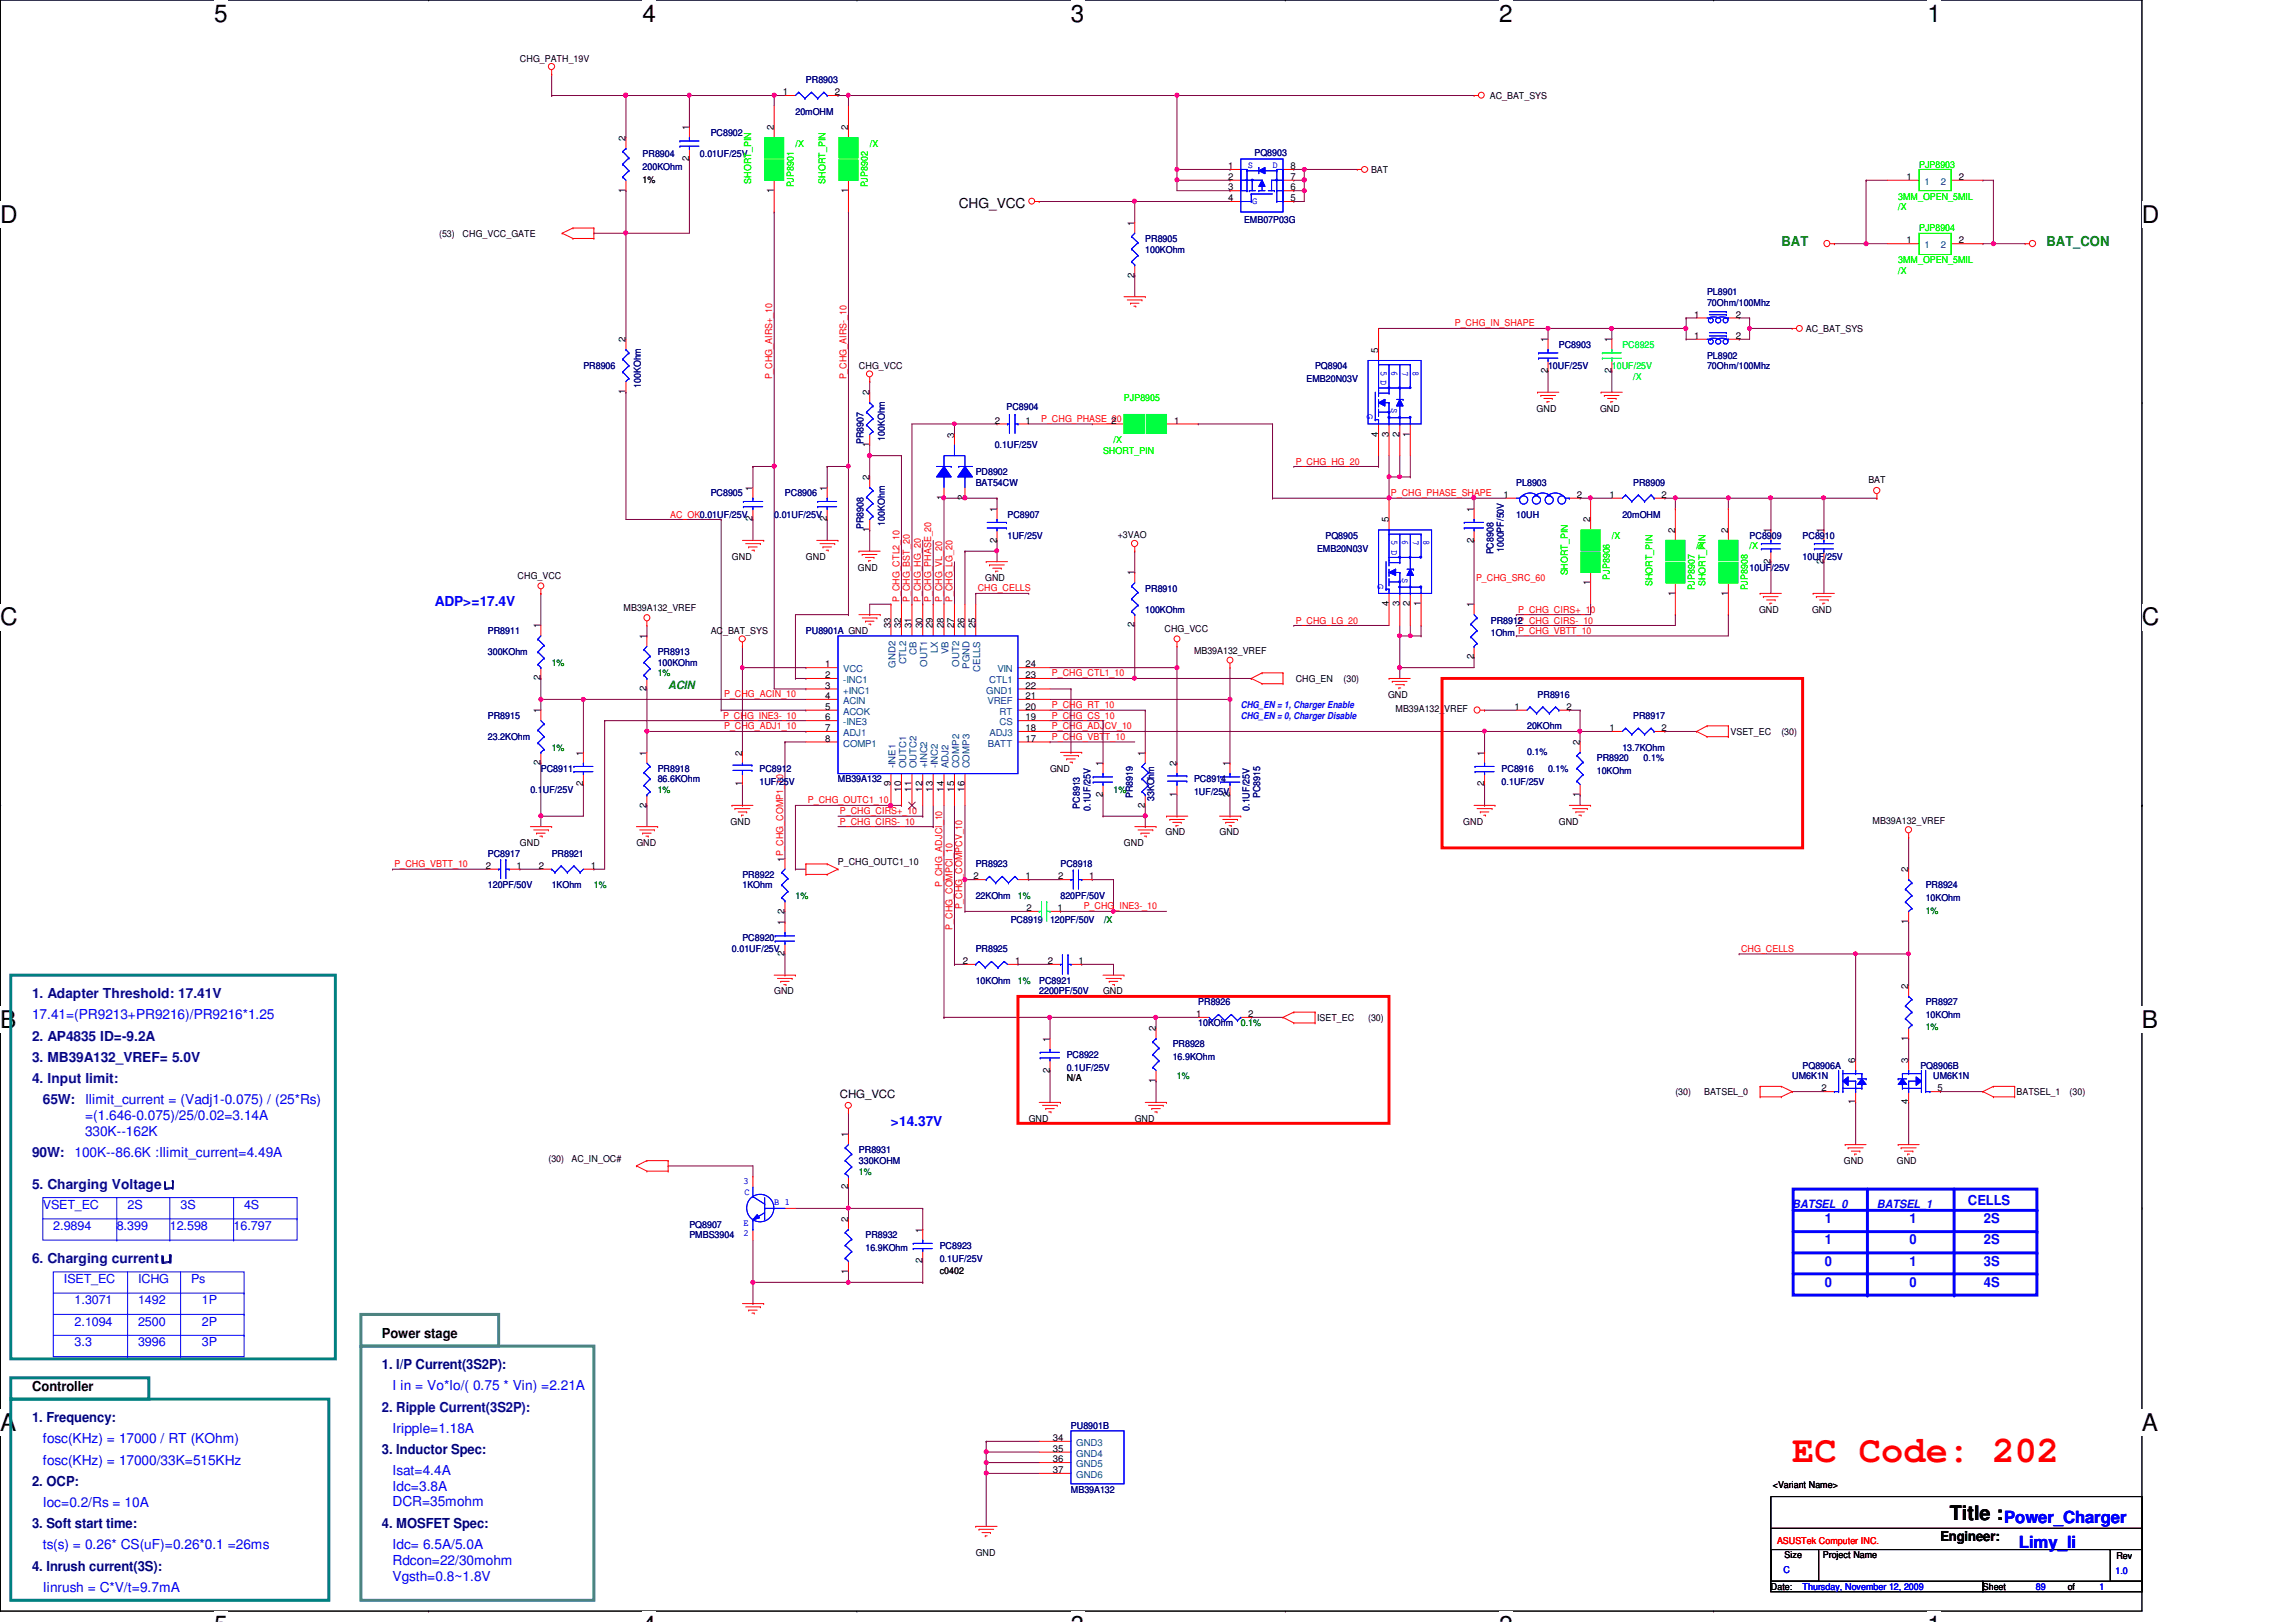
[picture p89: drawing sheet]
<svg xmlns="http://www.w3.org/2000/svg" width="297mm" height="210mm" viewBox="0 0 297 210" stroke-linecap="round" stroke-linejoin="round" font-family="sans-serif">
<defs><g id="words">
<text font-size="4.8" fill="#f00" x="231.9" y="189.2">EC Code: 202</text>
<g font-size="3.1">
<text x="27.7" y="2.8">5</text>
<text x="83.1" y="2.8">4</text>
<text x="138.6" y="2.8">3</text>
<text x="194" y="2.8">2</text>
<text x="249.4" y="2.8">1</text>
<text x="0" y="28.8">D</text>
<text x="277.1" y="28.8">D</text>
<text x="0" y="80.9">C</text>
<text x="277.1" y="80.9">C</text>
<text x="0" y="133.1">B</text>
<text x="277.1" y="133.1">B</text>
<text x="0" y="185.2">A</text>
<text x="277.1" y="185.2">A</text>
</g>
<text font-size="2.6" x="252.3" y="196.8">Title :</text>
<g font-size="2.2" fill="#00f">
<text x="259.3" y="197.1">Power_Charger</text>
<text x="261.2" y="200.4">Limy_li</text>
</g>
<g font-size="1.8">
<text x="124" y="27">CHG_VCC</text>
<text x="49.4" y="173.1">Power stage</text>
<text x="4.1" y="180">Controller</text>
<text x="251" y="199.4">Engineer:</text>
</g>
<g font-size="1.8" fill="#008000">
<text x="230.5" y="31.8">BAT</text>
<text x="264.7" y="31.8">BAT_CON</text>
</g>
<g font-size="1.8" fill="#00f">
<text x="56.3" y="78.4">ADP&gt;=17.4V</text>
<text x="4.1" y="131.9">17.41=(PR9213+PR9216)/PR9216*1.25</text>
<text x="11" y="142.9">Ilimit_current = (Vadj1-0.075) / (25*Rs)</text>
<text x="9.6" y="149.7">100K--86.6K :Ilimit_current=4.49A</text>
<text x="11" y="144.9">=(1.646-0.075)/25/0.02=3.14A</text>
<text x="11" y="147">330K--162K</text>
<text x="115.3" y="145.7">&gt;14.37V</text>
<text x="254.6" y="156">CELLS</text>
<text x="236.1" y="158.3">1</text>
<text x="236.1" y="161">1</text>
<text x="247.1" y="161">0</text>
<text x="247.1" y="158.3">1</text>
<text x="256.7" y="161">2S</text>
<text x="256.7" y="158.3">2S</text>
<text x="236.1" y="166.5">0</text>
<text x="236.1" y="163.8">0</text>
<text x="247.1" y="163.8">1</text>
<text x="247.1" y="166.5">0</text>
<text x="256.7" y="166.5">4S</text>
<text x="256.7" y="163.8">3S</text>
<text x="50.8" y="179.9">I in = Vo*Io/( 0.75 * Vin) =2.21A</text>
<text x="50.8" y="185.4">Iripple=1.18A</text>
<text x="5.5" y="186.8">fosc(KHz) = 17000 / RT (KOhm)</text>
<text x="5.5" y="189.5">fosc(KHz) = 17000/33K=515KHz</text>
<text x="50.8" y="190.9">Isat=4.4A</text>
<text x="5.5" y="195">Ioc=0.2/Rs = 10A</text>
<text x="50.8" y="192.9">Idc=3.8A</text>
<text x="50.8" y="194.9">DCR=35mohm</text>
<text x="5.5" y="200.5">ts(s) = 0.26* CS(uF)=0.26*0.1 =26ms</text>
<text x="50.8" y="200.5">Idc= 6.5A/5.0A</text>
<text x="50.8" y="202.5">Rdcon=22/30mohm</text>
<text x="5.5" y="206">Iinrush = C*V/t=9.7mA</text>
<text x="50.8" y="204.6">Vgsth=0.8~1.8V</text>
</g>
<g font-size="1.8" fill="#0000a0">
<text x="4.1" y="129.2">1. Adapter Threshold: 17.41V</text>
<text x="4.1" y="134.7">2. AP4835 ID=-9.2A</text>
<text x="4.1" y="137.5">3. MB39A132_VREF= 5.0V</text>
<text x="4.1" y="140.2">4. Input limit:</text>
<text x="5.5" y="142.9">65W:</text>
<text x="4.1" y="149.8">90W:</text>
<text x="4.1" y="153.9">5. Charging Voltageㄩ</text>
<text x="4.1" y="163.5">6. Charging currentㄩ</text>
<text x="49.4" y="182.7">2. Ripple Current(3S2P):</text>
</g>
<g font-size="1.8" fill="#000080">
<text x="49.4" y="177.2">1. I/P Current(3S2P):</text>
<text x="4.1" y="184.1">1. Frequency:</text>
<text x="49.4" y="188.2">3. Inductor Spec:</text>
<text x="4.1" y="192.3">2. OCP:</text>
<text x="4.1" y="197.8">3. Soft start time:</text>
<text x="49.4" y="197.8">4. MOSFET Spec:</text>
<text x="4.1" y="203.3">4. Inrush current(3S):</text>
</g>
<g font-size="1.6" fill="#00f">
<text x="5.5" y="156.4">VSET_EC</text>
<text x="6.9" y="159.2">2.9894</text>
<text x="15.1" y="159.2">8.399</text>
<text x="16.5" y="156.4">2S</text>
<text x="22" y="159.2">12.598</text>
<text x="23.4" y="156.4">3S</text>
<text x="30.2" y="159.2">16.797</text>
<text x="31.6" y="156.4">4S</text>
<text x="8.3" y="166">ISET_EC</text>
<text x="17.9" y="166">ICHG</text>
<text x="24.7" y="166">Ps</text>
<text x="9.6" y="168.8">1.3071</text>
<text x="9.6" y="171.5">2.1094</text>
<text x="17.9" y="171.5">2500</text>
<text x="17.9" y="168.8">1492</text>
<text x="26.1" y="171.5">2P</text>
<text x="26.1" y="168.8">1P</text>
<text x="9.6" y="174.2">3.3</text>
<text x="17.9" y="174.2">3996</text>
<text x="26.1" y="174.2">3P</text>
</g>
<text font-size="1.5" fill="#008000" x="86.4" y="89.2">ACIN</text>
<text font-size="1.5" x="108.7" y="142.1">CHG_VCC</text>
<g font-size="1.5" fill="#00f">
<text x="231.9" y="156.3">BATSEL_0</text>
<text x="242.8" y="156.3">BATSEL_1</text>
</g>
<g font-size="1.2">
<text x="67.3" y="8">CHG_PATH_19V</text>
<text x="89.2" y="16.8" transform="rotate(-90 89.2 16.8)">1</text>
<text x="100.1" y="16.8" transform="rotate(-90 100.1 16.8)">2</text>
<text x="101.3" y="12.3">1</text>
<text x="108" y="12.3">2</text>
<text x="109.7" y="16.8" transform="rotate(-90 109.7 16.8)">2</text>
<text x="192.7" y="12.8">AC_BAT_SYS</text>
<text x="80.9" y="18.2" transform="rotate(-90 80.9 18.2)">2</text>
<text x="83.1" y="23.6">1%</text>
<text x="89.2" y="20.9" transform="rotate(-90 89.2 20.9)">2</text>
<text x="158.9" y="21.9">1</text>
<text x="158.9" y="23.3">2</text>
<text x="167" y="23.3">7</text>
<text x="167" y="21.9">8</text>
<text x="177.4" y="22.4">BAT</text>
<text x="246.6" y="23.3">1</text>
<text x="253.4" y="23.3">2</text>
<text x="80.9" y="25" transform="rotate(-90 80.9 25)">1</text>
<text x="100.1" y="25" transform="rotate(-90 100.1 25)">1</text>
<text x="109.7" y="25" transform="rotate(-90 109.7 25)">1</text>
<text x="146.8" y="29.2" transform="rotate(-90 146.8 29.2)">1</text>
<text x="158.9" y="24.6">3</text>
<text x="158.9" y="26">4</text>
<text x="167" y="26">5</text>
<text x="167" y="24.6">6</text>
<text x="56.8" y="30.6">(53)</text>
<text x="59.9" y="30.6">CHG_VCC_GATE</text>
<text x="146.8" y="35.9" transform="rotate(-90 146.8 35.9)">2</text>
<text x="246.6" y="31.5">1</text>
<text x="253.4" y="31.5">2</text>
<text x="219.2" y="41.1">1</text>
<text x="224.6" y="41.1">2</text>
<text x="80.9" y="44.3" transform="rotate(-90 80.9 44.3)">2</text>
<text x="111.1" y="47.8">CHG_VCC</text>
<text x="178.3" y="45.7" transform="rotate(-90 178.3 45.7)">5</text>
<text x="200.2" y="44.3" transform="rotate(-90 200.2 44.3)">1</text>
<text x="208.5" y="44.3" transform="rotate(-90 208.5 44.3)">1</text>
<text x="219.2" y="43.9">1</text>
<text x="224.6" y="43.9">2</text>
<text x="233.6" y="43">AC_BAT_SYS</text>
<text x="80.9" y="51" transform="rotate(-90 80.9 51)">1</text>
<text x="112.5" y="51.1" transform="rotate(-90 112.5 51.1)">2</text>
<text x="198.8" y="53.3">GND</text>
<text x="200.2" y="48.3" transform="rotate(-90 200.2 48.3)">2</text>
<text x="207" y="53.3">GND</text>
<text x="208.5" y="48.3" transform="rotate(-90 208.5 48.3)">2</text>
<text x="112.5" y="57.9" transform="rotate(-90 112.5 57.9)">1</text>
<text x="123.4" y="56.6" transform="rotate(-90 123.4 56.6)">3</text>
<text x="128.7" y="54.8">2</text>
<text x="132.7" y="54.8">1</text>
<text x="143.8" y="54.8">2</text>
<text x="151.9" y="54.8">1</text>
<text x="178.3" y="56.5" transform="rotate(-90 178.3 56.5)">4</text>
<text x="179.7" y="56.5" transform="rotate(-90 179.7 56.5)">3</text>
<text x="181.1" y="56.5" transform="rotate(-90 181.1 56.5)">2</text>
<text x="182.4" y="56.5" transform="rotate(-90 182.4 56.5)">1</text>
<text x="97.4" y="63.5" transform="rotate(-90 97.4 63.5)">1</text>
<text x="107" y="63.5" transform="rotate(-90 107 63.5)">1</text>
<text x="112.5" y="62.1" transform="rotate(-90 112.5 62.1)">2</text>
<text x="122.1" y="64.7" transform="rotate(-90 122.1 64.7)">1</text>
<text x="124.8" y="64.7" transform="rotate(-90 124.8 64.7)">2</text>
<text x="194.5" y="64.4">1</text>
<text x="204" y="64.4">2</text>
<text x="208.2" y="64.4">1</text>
<text x="215" y="64.4">2</text>
<text x="241.7" y="62.4">BAT</text>
<text x="97.4" y="67.5" transform="rotate(-90 97.4 67.5)">2</text>
<text x="107" y="67.5" transform="rotate(-90 107 67.5)">2</text>
<text x="112.5" y="68.9" transform="rotate(-90 112.5 68.9)">1</text>
<text x="128.9" y="70.2" transform="rotate(-90 128.9 70.2)">2</text>
<text x="128.9" y="66.3" transform="rotate(-90 128.9 66.3)">1</text>
<text x="144.6" y="69.6">+3VAO</text>
<text x="179.7" y="67.6" transform="rotate(-90 179.7 67.6)">5</text>
<text x="190.7" y="70.2" transform="rotate(-90 190.7 70.2)">2</text>
<text x="190.7" y="66.3" transform="rotate(-90 190.7 66.3)">1</text>
<text x="205.7" y="67.6" transform="rotate(-90 205.7 67.6)">2</text>
<text x="216.7" y="69" transform="rotate(-90 216.7 69)">2</text>
<text x="223.6" y="69" transform="rotate(-90 223.6 69)">2</text>
<text x="229.1" y="69" transform="rotate(-90 229.1 69)">1</text>
<text x="235.9" y="69" transform="rotate(-90 235.9 69)">1</text>
<text x="67" y="74.9">CHG_VCC</text>
<text x="94.7" y="72.5">GND</text>
<text x="104.3" y="72.5">GND</text>
<text x="111" y="73.8">GND</text>
<text x="127.5" y="75.2">GND</text>
<text x="146.8" y="74.5" transform="rotate(-90 146.8 74.5)">1</text>
<text x="205.7" y="75.7" transform="rotate(-90 205.7 75.7)">1</text>
<text x="216.7" y="77.1" transform="rotate(-90 216.7 77.1)">1</text>
<text x="223.6" y="77.1" transform="rotate(-90 223.6 77.1)">1</text>
<text x="229.1" y="73" transform="rotate(-90 229.1 73)">2</text>
<text x="235.9" y="73" transform="rotate(-90 235.9 73)">2</text>
<text x="69.9" y="81.3" transform="rotate(-90 69.9 81.3)">1</text>
<text x="80.7" y="79">MB39A132_VREF</text>
<text x="83.6" y="82.7" transform="rotate(-90 83.6 82.7)">1</text>
<text x="91.9" y="82.1">AC_BAT_SYS</text>
<text x="115.2" y="81.3" transform="rotate(-90 115.2 81.3)">33</text>
<text x="116.6" y="81.3" transform="rotate(-90 116.6 81.3)">32</text>
<text x="117.9" y="81.3" transform="rotate(-90 117.9 81.3)">31</text>
<text x="119.3" y="81.3" transform="rotate(-90 119.3 81.3)">30</text>
<text x="120.7" y="81.3" transform="rotate(-90 120.7 81.3)">29</text>
<text x="122.1" y="81.3" transform="rotate(-90 122.1 81.3)">28</text>
<text x="123.4" y="81.3" transform="rotate(-90 123.4 81.3)">27</text>
<text x="124.8" y="81.3" transform="rotate(-90 124.8 81.3)">26</text>
<text x="126.2" y="81.3" transform="rotate(-90 126.2 81.3)">25</text>
<text x="146.8" y="81.2" transform="rotate(-90 146.8 81.2)">2</text>
<text x="150.7" y="81.8">CHG_VCC</text>
<text x="179.7" y="78.4" transform="rotate(-90 179.7 78.4)">4</text>
<text x="181.1" y="78.4" transform="rotate(-90 181.1 78.4)">3</text>
<text x="182.4" y="78.4" transform="rotate(-90 182.4 78.4)">2</text>
<text x="183.8" y="78.4" transform="rotate(-90 183.8 78.4)">1</text>
<text x="190.7" y="78.6" transform="rotate(-90 190.7 78.6)">1</text>
<text x="227.6" y="79.3">GND</text>
<text x="234.4" y="79.3">GND</text>
<text x="69.9" y="88.1" transform="rotate(-90 69.9 88.1)">2</text>
<text x="83.6" y="89.5" transform="rotate(-90 83.6 89.5)">2</text>
<text x="106.8" y="86.4">1</text>
<text x="106.8" y="87.8">2</text>
<text x="106.8" y="89.1">3</text>
<text x="132.7" y="89.1">22</text>
<text x="132.7" y="87.8">23</text>
<text x="132.7" y="86.4">24</text>
<text x="154.5" y="84.7">MB39A132_VREF</text>
<text x="167.6" y="88.2">CHG_EN</text>
<text x="173.8" y="88.2">(30)</text>
<text x="190.7" y="85.3" transform="rotate(-90 190.7 85.3)">2</text>
<text x="69.9" y="92.3" transform="rotate(-90 69.9 92.3)">1</text>
<text x="106.8" y="90.5">4</text>
<text x="106.8" y="91.9">5</text>
<text x="106.8" y="93.2">6</text>
<text x="106.8" y="94.6">7</text>
<text x="106.8" y="96">8</text>
<text x="132.7" y="96">17</text>
<text x="132.7" y="94.6">18</text>
<text x="132.7" y="93.2">19</text>
<text x="132.7" y="91.9">20</text>
<text x="132.7" y="90.5">21</text>
<text x="179.6" y="90.3">GND</text>
<text x="180.5" y="92.2">MB39A132_VREF</text>
<text x="195.9" y="91.9">1</text>
<text x="202.6" y="91.9">2</text>
<text x="208.2" y="94.6">1</text>
<text x="215" y="94.6">2</text>
<text x="223.9" y="95.1">VSET_EC</text>
<text x="230.5" y="95.1">(30)</text>
<text x="69.9" y="99" transform="rotate(-90 69.9 99)">2</text>
<text x="75.4" y="101.8" transform="rotate(-90 75.4 101.8)">2</text>
<text x="75.4" y="97.8" transform="rotate(-90 75.4 97.8)">1</text>
<text x="83.6" y="97.8" transform="rotate(-90 83.6 97.8)">1</text>
<text x="96" y="101.8" transform="rotate(-90 96 101.8)">1</text>
<text x="96" y="97.8" transform="rotate(-90 96 97.8)">2</text>
<text x="115.2" y="101.8" transform="rotate(-90 115.2 101.8)">9</text>
<text x="135.8" y="99.9">GND</text>
<text x="142.7" y="99.1" transform="rotate(-90 142.7 99.1)">1</text>
<text x="148.1" y="97.8" transform="rotate(-90 148.1 97.8)">1</text>
<text x="152.2" y="99.1" transform="rotate(-90 152.2 99.1)">2</text>
<text x="159.1" y="99.1" transform="rotate(-90 159.1 99.1)">1</text>
<text x="192" y="101.8" transform="rotate(-90 192 101.8)">2</text>
<text x="192" y="97.8" transform="rotate(-90 192 97.8)">1</text>
<text x="204.4" y="96.4" transform="rotate(-90 204.4 96.4)">2</text>
<text x="83.6" y="104.5" transform="rotate(-90 83.6 104.5)">2</text>
<text x="94.5" y="106.8">GND</text>
<text x="116.6" y="102.4" transform="rotate(-90 116.6 102.4)">10</text>
<text x="117.9" y="102.4" transform="rotate(-90 117.9 102.4)">11</text>
<text x="119.3" y="102.4" transform="rotate(-90 119.3 102.4)">12</text>
<text x="120.7" y="102.4" transform="rotate(-90 120.7 102.4)">13</text>
<text x="122.1" y="102.4" transform="rotate(-90 122.1 102.4)">14</text>
<text x="123.4" y="102.4" transform="rotate(-90 123.4 102.4)">15</text>
<text x="124.8" y="102.4" transform="rotate(-90 124.8 102.4)">16</text>
<text x="142.7" y="103.2" transform="rotate(-90 142.7 103.2)">2</text>
<text x="148.1" y="104.5" transform="rotate(-90 148.1 104.5)">2</text>
<text x="152.2" y="103.2" transform="rotate(-90 152.2 103.2)">1</text>
<text x="159.1" y="103.2" transform="rotate(-90 159.1 103.2)">2</text>
<text x="189.3" y="106.8">GND</text>
<text x="201.7" y="106.8">GND</text>
<text x="204.4" y="103.2" transform="rotate(-90 204.4 103.2)">1</text>
<text x="242.3" y="106.6">MB39A132_VREF</text>
<text x="62.9" y="112.4">2</text>
<text x="66.8" y="112.4">1</text>
<text x="67.3" y="109.5">GND</text>
<text x="69.7" y="112.4">2</text>
<text x="76.5" y="112.4">1</text>
<text x="82.3" y="109.5">GND</text>
<text x="101.5" y="111.5" transform="rotate(-90 101.5 111.5)">1P_CHG_COMP1_10</text>
<text x="108.4" y="112">P_CHG_OUTC1_10</text>
<text x="125.9" y="113.8">2</text>
<text x="132.7" y="113.8">1</text>
<text x="136.9" y="113.8">2</text>
<text x="140.9" y="113.8">1</text>
<text x="145.4" y="109.5">GND</text>
<text x="150.8" y="108.1">GND</text>
<text x="157.8" y="108.1">GND</text>
<text x="246.9" y="112.9" transform="rotate(-90 246.9 112.9)">2</text>
<text x="101.5" y="119.7" transform="rotate(-90 101.5 119.7)">1</text>
<text x="101.5" y="118.2" transform="rotate(-90 101.5 118.2)">2</text>
<text x="132.8" y="117.9">2</text>
<text x="136.8" y="117.9">1</text>
<text x="246.9" y="119.6" transform="rotate(-90 246.9 119.6)">1</text>
<text x="101.5" y="123.7" transform="rotate(-90 101.5 123.7)">2</text>
<text x="124.6" y="124.8">2</text>
<text x="131.3" y="124.8">1</text>
<text x="135.5" y="124.8">2</text>
<text x="139.5" y="124.8">1</text>
<text x="100.2" y="128.7">GND</text>
<text x="142.7" y="128.7">GND</text>
<text x="154.8" y="131.6">1</text>
<text x="161.5" y="131.6">2</text>
<text x="246.9" y="128" transform="rotate(-90 246.9 128)">2</text>
<text x="135.8" y="134.8" transform="rotate(-90 135.8 134.8)">1</text>
<text x="149.5" y="133.4" transform="rotate(-90 149.5 133.4)">2</text>
<text x="170.4" y="132.1">ISET_EC</text>
<text x="177" y="132.1">(30)</text>
<text x="240" y="137.5" transform="rotate(-90 240 137.5)">6</text>
<text x="246.9" y="137.5" transform="rotate(-90 246.9 137.5)">3</text>
<text x="246.9" y="134.7" transform="rotate(-90 246.9 134.7)">1</text>
<text x="135.8" y="138.8" transform="rotate(-90 135.8 138.8)">2</text>
<text x="138" y="140">N/A</text>
<text x="149.5" y="140.2" transform="rotate(-90 149.5 140.2)">1</text>
<text x="216.7" y="141.7">(30)</text>
<text x="220.5" y="141.7">BATSEL_0</text>
<text x="235.7" y="141.2">2</text>
<text x="240" y="142.9" transform="rotate(-90 240 142.9)">1</text>
<text x="246.9" y="142.9" transform="rotate(-90 246.9 142.9)">4</text>
<text x="250.7" y="141.2">5</text>
<text x="260.9" y="141.7">BATSEL_1</text>
<text x="267.8" y="141.7">(30)</text>
<text x="109.7" y="147.2" transform="rotate(-90 109.7 147.2)">1</text>
<text x="133.1" y="145.2">GND</text>
<text x="146.8" y="145.2">GND</text>
<text x="70.9" y="150.4">(30)</text>
<text x="74" y="150.4">AC_IN_OC#</text>
<text x="109.7" y="153.9" transform="rotate(-90 109.7 153.9)">2</text>
<text x="238.5" y="150.7">GND</text>
<text x="245.4" y="150.7">GND</text>
<text x="109.7" y="158.1" transform="rotate(-90 109.7 158.1)">2</text>
<text x="119.3" y="159.5" transform="rotate(-90 119.3 159.5)">1</text>
<text x="109.7" y="164.9" transform="rotate(-90 109.7 164.9)">1</text>
<text x="119.3" y="163.5" transform="rotate(-90 119.3 163.5)">2</text>
<text x="121.6" y="164.9">c0402</text>
<text x="136.2" y="186.5">34</text>
<text x="136.2" y="187.9">35</text>
<text x="136.2" y="189.2">36</text>
<text x="136.2" y="190.6">37</text>
<text x="229.4" y="192.6">&lt;Variant Name&gt;</text>
<text x="126.2" y="201.4">GND</text>
<text x="230.9" y="201.7">Size</text>
<text x="235.8" y="201.7">Project Name</text>
<text x="273.8" y="201.8">Rev</text>
<text x="229.1" y="205.8">Date:</text>
<text x="256.5" y="205.8">Sheet</text>
<text x="267.5" y="205.8">of</text>
</g>
<g font-size="1.2" fill="#000080">
<text x="104.3" y="10.8">PR8903</text>
<text x="91.9" y="17.6">PC8902</text>
<text x="102.9" y="14.9">20mOHM</text>
<text x="83.1" y="20.4">PR8904</text>
<text x="83.1" y="22">200KOhm</text>
<text x="90.5" y="20.4">0.01UF/25V</text>
<text x="162.3" y="20.2">PQ8903</text>
<text x="160.9" y="28.8">EMB07P03G</text>
<text x="148.2" y="31.3">PR8905</text>
<text x="148.2" y="32.7">100KOhm</text>
<text x="220.8" y="38.2">PL8901</text>
<text x="220.8" y="39.5">70Ohm/100Mhz</text>
<text x="75.5" y="47.8">PR8906</text>
<text x="170.1" y="47.8">PQ8904</text>
<text x="200.3" y="47.8">10UF/25V</text>
<text x="201.7" y="45">PC8903</text>
<text x="220.8" y="46.4">PL8902</text>
<text x="220.8" y="47.8">70Ohm/100Mhz</text>
<text x="82.9" y="50.2" transform="rotate(-90 82.9 50.2)">100KOhm</text>
<text x="130.2" y="53">PC8904</text>
<text x="169" y="49.4">EMB20N03V</text>
<text x="111.7" y="57.5" transform="rotate(-90 111.7 57.5)">PR8907</text>
<text x="114.5" y="57.1" transform="rotate(-90 114.5 57.1)">100KOhm</text>
<text x="128.7" y="57.9">0.1UF/25V</text>
<text x="91.9" y="64.2">PC8905</text>
<text x="101.6" y="64.2">PC8906</text>
<text x="126.2" y="61.5">PD8902</text>
<text x="126.2" y="62.9">BAT54CW</text>
<text x="196.2" y="62.9">PL8903</text>
<text x="211.3" y="62.9">PR8909</text>
<text x="100.2" y="67">0.01UF/25V</text>
<text x="111.7" y="68.5" transform="rotate(-90 111.7 68.5)">PR8908</text>
<text x="114.5" y="68" transform="rotate(-90 114.5 68)">100KOhm</text>
<text x="130.3" y="67">PC8907</text>
<text x="130.3" y="69.7">1UF/25V</text>
<text x="170.4" y="71.4">EMB20N03V</text>
<text x="171.5" y="69.7">PQ8905</text>
<text x="193.2" y="71.8" transform="rotate(-90 193.2 71.8)">PC8908</text>
<text x="194.6" y="71.5" transform="rotate(-90 194.6 71.5)">1000PF/50V</text>
<text x="196.2" y="67">10UH</text>
<text x="209.9" y="67">20mOHM</text>
<text x="226.4" y="69.7">PC8909</text>
<text x="233.2" y="69.7">PC8910</text>
<text x="148.2" y="76.6">PR8910</text>
<text x="226.4" y="73.8">10UF/25V</text>
<text x="233.2" y="72.5">10UF/25V</text>
<text x="63.1" y="82.1">PR8911</text>
<text x="104.3" y="82.1">PU8901A GND</text>
<text x="148.2" y="79.3">100KOhm</text>
<text x="192.9" y="80.7">PR8912</text>
<text x="192.9" y="82.3">1Ohm P_CHG_VBTT_10</text>
<text x="63.1" y="84.8">300KOhm</text>
<text x="85.1" y="84.8">PR8913</text>
<text x="85.1" y="86.2">100KOhm</text>
<text x="63.1" y="93">PR8915</text>
<text x="63.1" y="95.8">23.2KOhm</text>
<text x="197.6" y="94.4">20KOhm</text>
<text x="198.9" y="90.3">PR8916</text>
<text x="211.3" y="93">PR8917</text>
<text x="70" y="99.9">PC8911</text>
<text x="85.1" y="99.9">PR8918</text>
<text x="85.1" y="101.3">86.6KOhm</text>
<text x="98.3" y="99.9">PC8912</text>
<text x="98.3" y="101.6">1UF/25V</text>
<text x="108.4" y="101.3">MB39A132</text>
<text x="154.5" y="101.3">PC8914</text>
<text x="194.3" y="99.9">PC8916</text>
<text x="194.3" y="101.6">0.1UF/25V</text>
<text x="197.6" y="97.7">0.1%</text>
<text x="200.3" y="99.9">0.1%</text>
<text x="206.6" y="98.5">PR8920</text>
<text x="206.6" y="100.2">10KOhm</text>
<text x="209.9" y="97.2">13.7KOhm</text>
<text x="212.6" y="98.5">0.1%</text>
<text x="68.6" y="102.7">0.1UF/25V</text>
<text x="139.7" y="104.6" transform="rotate(-90 139.7 104.6)">PC8913</text>
<text x="141.1" y="104.9" transform="rotate(-90 141.1 104.9)">0.1UF/25V</text>
<text x="146.6" y="103.3" transform="rotate(-90 146.6 103.3)">PR8919</text>
<text x="149.3" y="103.7" transform="rotate(-90 149.3 103.7)">33KOhm</text>
<text x="154.5" y="102.9">1UF/25V</text>
<text x="161.7" y="104.9" transform="rotate(-90 161.7 104.9)">0.1UF/25V</text>
<text x="163" y="103.3" transform="rotate(-90 163 103.3)">PC8915</text>
<text x="63.1" y="110.9">PC8917</text>
<text x="71.4" y="110.9">PR8921</text>
<text x="96.1" y="113.6">PR8922</text>
<text x="126.2" y="112.2">PR8923</text>
<text x="137.2" y="112.2">PC8918</text>
<text x="63.1" y="115">120PF/50V</text>
<text x="71.4" y="115">1KOhm</text>
<text x="96.1" y="115">1KOhm</text>
<text x="126.2" y="116.4">22KOhm</text>
<text x="130.8" y="119.5">PC8919</text>
<text x="135.8" y="119.5">120PF/50V</text>
<text x="137.2" y="116.4">820PF/50V</text>
<text x="249.1" y="115">PR8924</text>
<text x="249.1" y="116.6">10KOhm</text>
<text x="94.7" y="123.2">0.01UF/25V</text>
<text x="96.1" y="121.8">PC8920</text>
<text x="126.2" y="123.2">PR8925</text>
<text x="126.2" y="127.3">10KOhm</text>
<text x="134.4" y="127.3">PC8921</text>
<text x="134.4" y="128.7">2200PF/50V</text>
<text x="155" y="130.1">PR8926</text>
<text x="249.1" y="130.1">PR8927</text>
<text x="249.1" y="131.7">10KOhm</text>
<text x="138" y="136.9">PC8922</text>
<text x="151.7" y="135.6">PR8928</text>
<text x="151.7" y="137.2">16.9KOhm</text>
<text x="155" y="132.8">10KOhm</text>
<text x="138" y="138.6">0.1UF/25V</text>
<text x="231.9" y="139.7">UM6K1N</text>
<text x="233.2" y="138.3">PQ8906A</text>
<text x="248.5" y="138.3">PQ8906B</text>
<text x="250.1" y="139.7">UM6K1N</text>
<text x="111.1" y="149.3">PR8931</text>
<text x="111.1" y="150.7">330KOHM</text>
<text x="89.2" y="158.9">PQ8907</text>
<text x="89.2" y="160.2">PMBS3904</text>
<text x="112" y="160.2">PR8932</text>
<text x="112" y="161.9">16.9KOhm</text>
<text x="121.6" y="161.6">PC8923</text>
<text x="121.6" y="163.3">0.1UF/25V</text>
<text x="138.6" y="185">PU8901B</text>
<text x="138.6" y="193.2">MB39A132</text>
</g>
<g font-size="1.2" fill="#0f0">
<text x="97.2" y="23.7" transform="rotate(-90 97.2 23.7)">SHORT_PIN</text>
<text x="102.9" y="19">/X</text>
<text x="106.8" y="23.7" transform="rotate(-90 106.8 23.7)">SHORT_PIN</text>
<text x="112.5" y="19">/X</text>
<text x="248.3" y="21.7">PJP8903</text>
<text x="102.7" y="24.3" transform="rotate(-90 102.7 24.3)">PJP8901</text>
<text x="112.3" y="24.3" transform="rotate(-90 112.3 24.3)">PJP8902</text>
<text x="245.6" y="25.8">3MM_OPEN_5MIL</text>
<text x="245.6" y="27.2">/X</text>
<text x="248.3" y="29.9">PJP8904</text>
<text x="245.6" y="34.1">3MM_OPEN_5MIL</text>
<text x="245.6" y="35.4">/X</text>
<text x="145.4" y="51.9">PJP8905</text>
<text x="142.7" y="58.8">SHORT_PIN</text>
<text x="144.1" y="57.4">/X</text>
<text x="208.5" y="69.7">/X</text>
<text x="219.5" y="71.1">/X</text>
<text x="226.4" y="71.1">/X</text>
<text x="202.8" y="74.5" transform="rotate(-90 202.8 74.5)">SHORT_PIN</text>
<text x="208.3" y="75" transform="rotate(-90 208.3 75)">PJP8906</text>
<text x="213.8" y="75.9" transform="rotate(-90 213.8 75.9)">SHORT_PIN</text>
<text x="219.3" y="76.4" transform="rotate(-90 219.3 76.4)">PJP8907</text>
<text x="220.6" y="75.9" transform="rotate(-90 220.6 75.9)">SHORT_PIN</text>
<text x="226.1" y="76.4" transform="rotate(-90 226.1 76.4)">PJP8908</text>
</g>
<g font-size="1.2" fill="#00f">
<text x="161.5" y="21.7">S</text>
<text x="164.6" y="21.7">D</text>
<text x="162" y="26.4">G</text>
<text x="176.9" y="53.6" transform="rotate(90 176.9 53.6)">G</text>
<text x="178.6" y="48" transform="rotate(90 178.6 48)">5 D</text>
<text x="180" y="52.8" transform="rotate(90 180 52.8)">S</text>
<text x="180" y="48" transform="rotate(90 180 48)">6</text>
<text x="181.4" y="48" transform="rotate(90 181.4 48)">7</text>
<text x="182.8" y="48" transform="rotate(90 182.8 48)">8</text>
<text x="180" y="69.9" transform="rotate(90 180 69.9)">5 D</text>
<text x="181.4" y="69.9" transform="rotate(90 181.4 69.9)">6</text>
<text x="182.8" y="69.9" transform="rotate(90 182.8 69.9)">7</text>
<text x="184.1" y="69.9" transform="rotate(90 184.1 69.9)">8</text>
<text x="178.3" y="75.6" transform="rotate(90 178.3 75.6)">G</text>
<text x="181.4" y="74.8" transform="rotate(90 181.4 74.8)">S</text>
<text x="160.5" y="93">CHG_EN = 0, Charger Disable</text>
<text x="160.5" y="91.7">CHG_EN = 1, Charger Enable</text>
<text x="96.2" y="153.2">3</text>
<text x="96.3" y="154.6">C</text>
<text x="100.2" y="156">B 1</text>
<text x="96.2" y="158.6">E</text>
<text x="96.2" y="160">2</text>
<text x="230.8" y="203.6">C</text>
<text x="273.7" y="203.7">1.0</text>
<text x="233.2" y="205.8">Thursday, November 12, 2009</text>
<text x="263.4" y="205.8">89</text>
<text x="271.6" y="205.8">1</text>
</g>
<g font-size="1.2" fill="#004080">
<text x="249" y="23.9">1</text>
<text x="251.1" y="23.9">2</text>
<text x="249" y="32.1">1</text>
<text x="251.1" y="32.1">2</text>
<text x="109.1" y="87">VCC</text>
<text x="109.1" y="88.4">-INC1</text>
<text x="109.1" y="89.7">+INC1</text>
<text x="115.9" y="86.4" transform="rotate(-90 115.9 86.4)">GND2</text>
<text x="117.2" y="86" transform="rotate(-90 117.2 86)">CTL2</text>
<text x="118.6" y="84.7" transform="rotate(-90 118.6 84.7)">CB</text>
<text x="120" y="86.3" transform="rotate(-90 120 86.3)">OUT1</text>
<text x="121.3" y="84.5" transform="rotate(-90 121.3 84.5)">LX</text>
<text x="122.7" y="84.7" transform="rotate(-90 122.7 84.7)">VB</text>
<text x="124.1" y="86.3" transform="rotate(-90 124.1 86.3)">OUT2</text>
<text x="125.4" y="86.6" transform="rotate(-90 125.4 86.6)">PGND</text>
<text x="126.8" y="86.9" transform="rotate(-90 126.8 86.9)">CELLS</text>
<text x="127.6" y="89.7">GND1</text>
<text x="128" y="88.4">CTL1</text>
<text x="129" y="87">VIN</text>
<text x="109.1" y="91.1">ACIN</text>
<text x="109.1" y="92.5">ACOK</text>
<text x="109.1" y="93.9">-INE3</text>
<text x="109.1" y="95.2">ADJ1</text>
<text x="127.8" y="91.1">VREF</text>
<text x="128" y="95.2">ADJ3</text>
<text x="129.3" y="93.9">CS</text>
<text x="129.3" y="92.5">RT</text>
<text x="109.1" y="96.6">COMP1</text>
<text x="115.9" y="99.4" transform="rotate(-90 115.9 99.4)">-INE1</text>
<text x="117.2" y="99.4" transform="rotate(-90 117.2 99.4)">OUTC1</text>
<text x="118.6" y="99.4" transform="rotate(-90 118.6 99.4)">OUTC2</text>
<text x="120" y="99.4" transform="rotate(-90 120 99.4)">+INC2</text>
<text x="121.3" y="99.4" transform="rotate(-90 121.3 99.4)">-INC2</text>
<text x="122.7" y="99.4" transform="rotate(-90 122.7 99.4)">ADJ2</text>
<text x="124.1" y="99.4" transform="rotate(-90 124.1 99.4)">COMP2</text>
<text x="125.4" y="99.4" transform="rotate(-90 125.4 99.4)">COMP3</text>
<text x="127.8" y="96.6">BATT</text>
<text x="139.2" y="187.1">GND3</text>
<text x="139.2" y="188.5">GND4</text>
<text x="139.2" y="189.9">GND5</text>
<text x="139.2" y="191.3">GND6</text>
</g>
<g font-size="1.2" fill="#f00">
<text x="188.2" y="42.2">P_CHG_IN_SHAPE</text>
<text x="99.9" y="49.1" transform="rotate(-90 99.9 49.1)">P_CHG_AIRS+_10</text>
<text x="109.5" y="49.1" transform="rotate(-90 109.5 49.1)">P_CHG_AIRS-_10</text>
<text x="134.7" y="54.6">P_CHG_PHASE_20</text>
<text x="167.6" y="60.1">P_CHG_HG_20</text>
<text x="180" y="64.2">P_CHG_PHASE_SHAPE</text>
<text x="86.7" y="67">AC_OK0.01UF/25V</text>
<text x="116.4" y="77.9" transform="rotate(-90 116.4 77.9)">P_CHG_CTL2_10</text>
<text x="117.7" y="77.9" transform="rotate(-90 117.7 77.9)">P_CHG_BST_20</text>
<text x="119.1" y="77.9" transform="rotate(-90 119.1 77.9)">P_CHG_HG_20</text>
<text x="120.5" y="77.9" transform="rotate(-90 120.5 77.9)">P_CHG_PHASE_20</text>
<text x="121.9" y="77.9" transform="rotate(-90 121.9 77.9)">P_CHG_VL_20</text>
<text x="123.2" y="77.9" transform="rotate(-90 123.2 77.9)">P_CHG_LG_20</text>
<text x="126.5" y="76.5">CHG_CELLS</text>
<text x="191" y="75.2">P_CHG_SRC_60</text>
<text x="167.6" y="80.7">P_CHG_LG_20</text>
<text x="196.4" y="80.7">P_CHG_CIRS-_10</text>
<text x="196.4" y="79.3">P_CHG_CIRS+_10</text>
<text x="136.1" y="87.5">P_CHG_CTL1_10</text>
<text x="93.6" y="93">P_CHG_INE3-_10</text>
<text x="93.7" y="94.4">P_CHG_ADJ1_10</text>
<text x="93.7" y="90.3">P_CHG_ACIN_10</text>
<text x="136.1" y="94.4">P_CHG_ADJCV_10</text>
<text x="136.1" y="95.8">P_CHG_VBTT_10</text>
<text x="136.1" y="93">P_CHG_CS_10</text>
<text x="136.1" y="91.7">P_CHG_RT_10</text>
<text x="104.5" y="104">P_CHG_OUTC1_10</text>
<text x="108.7" y="106.7">P_CHG_CIRS-_10</text>
<text x="108.7" y="105.4">P_CHG_CIRS+_10</text>
<text x="51.1" y="112.2">P_CHG_VBTT_10</text>
<text x="121.9" y="114.8" transform="rotate(-90 121.9 114.8)">P_CHG_ADJCI_10</text>
<text x="124.5" y="117.7" transform="rotate(-90 124.5 117.7)">P_CHG_COMPCV_10</text>
<text x="140.2" y="117.7">P_CHG_INE3-_10</text>
<text x="123.2" y="120.3" transform="rotate(-90 123.2 120.3)">P_CHG_COMPCI_10</text>
<text x="225.3" y="123.2">CHG_CELLS</text>
<text x="229.9" y="199.8">ASUSTek Computer INC.</text>
</g>
<g font-size="1.2" fill="#00ff40">
<text x="208.5" y="47.8">10UF/25V</text>
<text x="209.9" y="45">PC8925</text>
<text x="211.3" y="49.1">/X</text>
</g>
<g font-size="1.2" fill="#008000">
<text x="71.4" y="86.2">1%</text>
<text x="85.1" y="87.5">1%</text>
<text x="71.4" y="97.2">1%</text>
<text x="85.1" y="102.7">1%</text>
<text x="144.1" y="102.7">1%</text>
<text x="76.8" y="115">1%</text>
<text x="102.9" y="116.4">1%</text>
<text x="131.7" y="116.4">1%</text>
<text x="142.8" y="119.5">/X</text>
<text x="249.1" y="118.3">1%</text>
<text x="131.7" y="127.3">1%</text>
<text x="160.5" y="132.8">0.1%</text>
<text x="249.1" y="133.3">1%</text>
<text x="152.3" y="139.7">1%</text>
<text x="111.1" y="152">1%</text>
</g>
</g></defs>
<path d="M0 0h277.1v208.5h-277.1z" fill="none" stroke="#000" stroke-width=".13"/>
<g fill="#fff">
<path d="M27.7 0h1.8v3.5h-1.8z"/>
<path d="M27.7 208.5h1.8v1.4h-1.8z"/>
</g>
<path d="M55.5 0h.1M55.5 208.5h.1" fill="none" stroke="#000" stroke-width=".13"/>
<g fill="#fff">
<path d="M83.1 0h1.8v3.5h-1.8z"/>
<path d="M83.1 208.5h1.8v1.4h-1.8z"/>
</g>
<path d="M110.9 0h.1M110.9 208.5h.1" fill="none" stroke="#000" stroke-width=".13"/>
<g fill="#fff">
<path d="M138.6 0h1.7v3.5h-1.7z"/>
<path d="M138.6 208.5h1.7v1.4h-1.7z"/>
</g>
<path d="M166.3 0h.1M166.3 208.5h.1" fill="none" stroke="#000" stroke-width=".13"/>
<g fill="#fff">
<path d="M194 0h1.7v3.5h-1.7z"/>
<path d="M194 208.5h1.7v1.4h-1.7z"/>
</g>
<path d="M221.7 0h.1M221.7 208.5h.1" fill="none" stroke="#000" stroke-width=".13"/>
<g fill="#fff">
<path d="M249.4 0h1.7v3.5h-1.7z"/>
<path d="M249.4 208.5h1.7v1.4h-1.7z"/>
<path d="M0 26h2.3v3.5h-2.3z"/>
<path d="M277.1 26h2.3v3.5h-2.3z"/>
<path d="M0 78.1h2.3v3.5h-2.3z"/>
<path d="M277.1 78.1h2.3v3.5h-2.3z"/>
</g>
<path d="M0 52.1h.1M277.1 52.1h.1" fill="none" stroke="#000" stroke-width=".13"/>
<g fill="#fff">
<path d="M0 130.3h2.1v3.4h-2.1z"/>
<path d="M277.1 130.3h2.1v3.4h-2.1z"/>
</g>
<path d="M0 104.2h.1M277.1 104.2h.1" fill="none" stroke="#000" stroke-width=".13"/>
<g fill="#fff">
<path d="M0 182.4h2.1v3.4h-2.1z"/>
<path d="M277.1 182.4h2.1v3.4h-2.1z"/>
</g>
<path d="M0 156.3h.1M277.1 156.3h.1" fill="none" stroke="#000" stroke-width=".13"/>
<path d="M204.4 94.7h.1M204.4 94.7v1.3M124.8 113.8h.1M124.8 104.2v9.6" fill="none" stroke="#800040" stroke-width=".13"/>
<circle cx="124.8" cy="113.8" r=".26" fill="#f0f"/>
<circle cx="124.8" cy="113.8" r=".26" fill="none" stroke="#f0f" stroke-width=".13"/>
<g fill="none" stroke="#800040" stroke-width=".13">
<path d="M116.6 59v19.2M118 54.9v23.3M208.5 42.5h.1M208.5 42.5h9.6M112.5 78.2h2.8M115.3 78.2h.1M116.6 78.2h.1M118 78.2h.1M129 71.3h.1M129 71.3v1.4M167.4 80.9h.1M167.4 80.9h12.3"/>
<path d="M96.1 104.2h.1M96.1 101.5v2.7"/>
</g>
<circle cx="218.1" cy="42.5" r=".26" fill="#f0f"/>
<circle cx="218.1" cy="42.5" r=".26" fill="none" stroke="#f0f" stroke-width=".13"/>
<circle cx="208.5" cy="42.5" r=".26" fill="#f0f"/>
<circle cx="208.5" cy="42.5" r=".26" fill="none" stroke="#f0f" stroke-width=".13"/>
<path d="M223.6 64.5h5.5M229.1 64.5h.1M78.2 93.3h.1M78.2 93.3h26.1" fill="none" stroke="#800040" stroke-width=".13"/>
<circle cx="229.1" cy="64.4" r=".26" fill="#f0f"/>
<circle cx="229.1" cy="64.4" r=".26" fill="none" stroke="#f0f" stroke-width=".13"/>
<path d="M100.2 27.4h.1M100.2 27.4v33M107 60.4h.1M107 60.4h2.8" fill="none" stroke="#800040" stroke-width=".13"/>
<circle cx="100.2" cy="60.3" r=".26" fill="#f0f"/>
<circle cx="100.2" cy="60.3" r=".26" fill="none" stroke="#f0f" stroke-width=".13"/>
<path d="M218.1 42.5h.1M218.1 42.5v1.4M81 67.2h12.3M93.3 67.2h.1M70 105.6h.1M70 105.6v1.4M119.4 105.6h.1M119.4 104.2v1.4M120.7 107h.1M120.7 104.2v2.8" fill="none" stroke="#800040" stroke-width=".13"/>
<circle cx="70" cy="105.6" r=".26" fill="#f0f"/>
<circle cx="70" cy="105.6" r=".26" fill="none" stroke="#f0f" stroke-width=".13"/>
<path d="M226.4 42.5h.1M226.4 42.5v1.4M226.4 42.5h5.5M70 105.6h.1M70 105.6h5.5" fill="none" stroke="#800040" stroke-width=".13"/>
<path d="M226.2 42.3l.1-.1 .2 .2v.3l-.2 .1-.1-.1z" fill-rule="evenodd" fill="#f0f"/>
<path d="M226.2 42.3l.1-.1 .2 .2v.3l-.2 .1-.1-.1z" fill="none" stroke="#f0f" stroke-width=".13"/>
<path d="M152.3 21.9h.1M152.3 21.9v1.4M167.4 21.9h.1M167.4 21.9h1.3M123.5 104.2v20.6M123.5 124.8h.1" fill="none" stroke="#800040" stroke-width=".13"/>
<circle cx="152.3" cy="23.3" r=".26" fill="#f0f"/>
<circle cx="152.3" cy="23.3" r=".26" fill="none" stroke="#f0f" stroke-width=".13"/>
<path d="M123.5 56.2h.1M123.5 54.9v1.3M225 41.1h.1M225 41.1h1.4M96.1 86.4h8.2M104.3 86.4h.1M124.8 113.8h.1M124.8 113.8v4.1" fill="none" stroke="#800040" stroke-width=".13"/>
<path d="M95.9 86.2l.1-.1 .2 .2v.3l-.2 .1-.1-.1z" fill-rule="evenodd" fill="#f0f"/>
<path d="M95.9 86.2l.1-.1 .2 .2v.3l-.2 .1-.1-.1z" fill="none" stroke="#f0f" stroke-width=".13"/>
<path d="M83.7 94.7h20.6M104.3 94.7h.1" fill="none" stroke="#800040" stroke-width=".13"/>
<circle cx="83.7" cy="94.6" r=".26" fill="#f0f"/>
<circle cx="83.7" cy="94.6" r=".26" fill="none" stroke="#f0f" stroke-width=".13"/>
<path d="M168.7 21.9h.1M168.7 21.9v1.4M107 60.4h.1M107 60.4v2.7" fill="none" stroke="#800040" stroke-width=".13"/>
<circle cx="168.7" cy="21.9" r=".26" fill="#f0f"/>
<circle cx="168.7" cy="21.9" r=".26" fill="none" stroke="#f0f" stroke-width=".13"/>
<path d="M200.3 42.5h.1M200.3 42.5v1.4M135.8 89.2h2.8M135.8 94.7h56.3M138.6 89.2h.1M192.1 94.7h.1M133.1 113.8h.1M133.1 113.8h4.1M144.1 113.8h.1M144.1 113.8v4.1" fill="none" stroke="#800040" stroke-width=".13"/>
<path d="M191.9 94.4h.1l.2 .1v.3l-.2 .1-.1-.1z" fill-rule="evenodd" fill="#f0f"/>
<path d="M191.9 94.4h.1l.2 .1v.3l-.2 .1-.1-.1z" fill="none" stroke="#f0f" stroke-width=".13"/>
<path d="M241.4 31.5h.1M241.4 31.5h2.8M229.1 68.6h.1M229.1 64.5v4.1" fill="none" stroke="#800040" stroke-width=".13"/>
<circle cx="241.4" cy="31.5" r=".26" fill="#f0f"/>
<circle cx="241.4" cy="31.5" r=".26" fill="none" stroke="#f0f" stroke-width=".13"/>
<path d="M83.7 94.7h.1M83.7 94.7v2.7M148.2 105.6h.1M148.2 104.2v1.4" fill="none" stroke="#800040" stroke-width=".13"/>
<circle cx="148.2" cy="105.6" r=".26" fill="#f0f"/>
<circle cx="148.2" cy="105.6" r=".26" fill="none" stroke="#f0f" stroke-width=".13"/>
<path d="M129 64.5h.1M129 64.5v1.3M135.8 90.5h23.3M159.1 90.5h.1M149.6 131.7h.1M149.6 131.7v1.4" fill="none" stroke="#800040" stroke-width=".13"/>
<circle cx="159.1" cy="90.5" r=".26" fill="#f0f"/>
<circle cx="159.1" cy="90.5" r=".26" fill="none" stroke="#f0f" stroke-width=".13"/>
<path d="M122.1 64.5h2.7M123.5 78.2h.1M123.5 72.7v5.5M124.8 64.5h.1M78.2 93.3h.1M78.2 93.3v19.2M96.1 97.4h.1M96.1 86.4v11M215.4 94.7h.1M215.4 94.7h4.1" fill="none" stroke="#800040" stroke-width=".13"/>
<circle cx="122.1" cy="64.4" r=".26" fill="#f0f"/>
<circle cx="122.1" cy="64.4" r=".26" fill="none" stroke="#f0f" stroke-width=".13"/>
<circle cx="124.8" cy="64.4" r=".26" fill="#f0f"/>
<circle cx="124.8" cy="64.4" r=".26" fill="none" stroke="#f0f" stroke-width=".13"/>
<path d="M144.1 117.9h.1M144.1 117.9h6.8" fill="none" stroke="#800040" stroke-width=".13"/>
<path d="M143.9 117.8l.1-.1 .2 .1v.3l-.2 .1-.1-.1z" fill-rule="evenodd" fill="#f0f"/>
<path d="M143.9 117.8l.1-.1 .2 .1v.3l-.2 .1-.1-.1z" fill="none" stroke="#f0f" stroke-width=".13"/>
<g fill="none" stroke="#800040" stroke-width=".13">
<path d="M109.8 27.4h.1M109.8 27.4v33M152.3 21.9h6.8M159.1 21.9h.1M168.7 21.9h.1M168.7 21.9h6.9M97.4 60.4h.1M97.4 60.4h2.8M196.2 79.5h.1M196.2 79.5h9.6M83.7 82.3h.1M83.7 80.9v1.4"/>
<path d="M100.2 89.2h4.1M104.3 89.2h.1M196.2 80.9h.1M196.2 80.9h20.5"/>
</g>
<path d="M109.6 60.1h.1l.2 .1v.3l-.2 .1-.1-.1z" fill-rule="evenodd" fill="#f0f"/>
<path d="M109.6 60.1h.1l.2 .1v.3l-.2 .1-.1-.1z" fill="none" stroke="#f0f" stroke-width=".13"/>
<g fill="none" stroke="#800040" stroke-width=".13">
<path d="M112.5 79.5h.1M112.5 78.2v1.3M236 64.5h6.8M242.8 64.5h.1M70 90.5h.1M70 90.5h5.5M75.5 90.5h.1M75.5 90.5v6.9M76.8 112.5h.1M76.8 112.5h1.4M108.4 107h12.3M120.7 107h.1"/>
<path d="M122.1 104.2v27.5M124.8 117.9h.1M124.8 117.9h8.3M142.7 105.6h5.5M148.2 105.6h.1M122.1 131.7h.1M131.7 124.8h.1M131.7 124.8h4.1M149.6 139.9h.1M149.6 139.9v2.8M127.6 186.5h.1M127.6 186.5v1.4"/>
</g>
<path d="M75.3 90.3h.1l.3 .1-.1 .3-.2 .1-.1-.1z" fill-rule="evenodd" fill="#f0f"/>
<path d="M75.3 90.3h.1l.3 .1-.1 .3-.2 .1-.1-.1z" fill="none" stroke="#f0f" stroke-width=".13"/>
<circle cx="70" cy="90.5" r=".26" fill="#f0f"/>
<circle cx="70" cy="90.5" r=".26" fill="none" stroke="#f0f" stroke-width=".13"/>
<g fill="none" stroke="#800040" stroke-width=".13">
<path d="M152.3 23.3h6.8M159.1 23.3h.1M167.4 26.1h.1M167.4 26.1h1.3M97.4 67.2h.1M97.4 67.2v2.7M164.6 64.5h.1M164.6 64.5h26.1M190.7 64.5h.1M135.8 96h.1M135.8 96h11M140 124.8h.1"/>
<path d="M140 124.8h4.1"/>
</g>
<circle cx="179.7" cy="64.4" r=".26" fill="#f0f"/>
<circle cx="179.7" cy="64.4" r=".26" fill="none" stroke="#f0f" stroke-width=".13"/>
<circle cx="190.7" cy="64.4" r=".26" fill="#f0f"/>
<circle cx="190.7" cy="64.4" r=".26" fill="none" stroke="#f0f" stroke-width=".13"/>
<path d="M118 54.9h5.5M123.5 54.9h.1" fill="none" stroke="#800040" stroke-width=".13"/>
<path d="M123.3 54.7h.3l.1 .1-.1 .2-.2 .1-.1-.1z" fill-rule="evenodd" fill="#f0f"/>
<path d="M123.3 54.7h.3l.1 .1-.1 .2-.2 .1-.1-.1z" fill="none" stroke="#f0f" stroke-width=".13"/>
<g fill="none" stroke="#800040" stroke-width=".13">
<path d="M152.3 23.3h.1M152.3 23.3v1.4M257.9 23.3h.1M257.9 23.3v8.2M178.3 42.5h.1M178.3 42.5h22M102.9 79.5v8.3M102.9 87.8h.1M135.8 93.3h6.9M142.7 93.3h.1M196.2 82.3h.1M196.2 82.3h27.4"/>
<path d="M50.8 112.5h.1M50.8 112.5h12.3"/>
</g>
<circle cx="257.9" cy="31.5" r=".26" fill="#f0f"/>
<circle cx="257.9" cy="31.5" r=".26" fill="none" stroke="#f0f" stroke-width=".13"/>
<g fill="none" stroke="#800040" stroke-width=".13">
<path d="M257.9 31.5h.1M257.9 31.5h4.1M218.1 41.1h.1M218.1 41.1h1.4M97.4 60.4h.1M97.4 60.4v2.7M119.4 78.2h.1M119.4 69.9v8.3M124.8 71.3h.1M124.8 71.3v6.9M236 72.7h.1M236 72.7v4.1"/>
<path d="M96.1 86.4h.1M96.1 83.7v2.7M138.6 97.4h.1M138.6 89.2v8.2M181.1 86.4h.1M181.1 86.4v1.4M83.7 104.2h.1M83.7 104.2v2.8M127.6 190.7h.1M127.6 190.7v6.8"/>
</g>
<circle cx="127.6" cy="190.6" r=".26" fill="#f0f"/>
<circle cx="127.6" cy="190.6" r=".26" fill="none" stroke="#f0f" stroke-width=".13"/>
<path d="M149.6 131.7h.1M149.6 131.7h5.4" fill="none" stroke="#800040" stroke-width=".13"/>
<circle cx="149.5" cy="131.7" r=".26" fill="#f0f"/>
<circle cx="149.5" cy="131.7" r=".26" fill="none" stroke="#f0f" stroke-width=".13"/>
<path d="M167.4 24.7h.1M167.4 24.7h1.3M241.4 23.3h.1M241.4 23.3v8.2M200.3 48h.1M200.3 48v2.8M135.8 91.9h12.4M148.2 91.9h.1M181.1 86.4h.1M181.1 86.4h9.6M123.5 124.8h.1M123.5 124.8h1.3" fill="none" stroke="#800040" stroke-width=".13"/>
<circle cx="168.7" cy="24.7" r=".26" fill="#f0f"/>
<circle cx="168.7" cy="24.7" r=".26" fill="none" stroke="#f0f" stroke-width=".13"/>
<path d="M152.3 12.4h.1M152.3 12.4v9.5M112.5 59h4.1M116.6 59h.1M120.7 78.2h.1M120.7 69.9v8.3M108.4 105.6h11M119.4 105.6h.1M148.2 107h.1M148.2 105.6v1.4M127.6 186.5h.1M127.6 186.5h6.8" fill="none" stroke="#800040" stroke-width=".13"/>
<circle cx="152.3" cy="21.9" r=".26" fill="#f0f"/>
<circle cx="152.3" cy="21.9" r=".26" fill="none" stroke="#f0f" stroke-width=".13"/>
<g fill="none" stroke="#800040" stroke-width=".13">
<path d="M168.7 24.7h.1M168.7 24.7v1.4M241.4 23.3h.1M241.4 23.3h2.8M256.5 23.3h.1M256.5 23.3h1.4M123.5 54.9h5.5M129 54.9h.1M155 54.9h.1M155 54.9h9.6M164.6 54.9h.1M164.6 54.9v9.6"/>
<path d="M218.1 43.9h.1M218.1 43.9h1.4M225 43.9h.1M225 43.9h1.4M226.4 41.1h.1M226.4 41.1v1.4M204.4 64.5h.1M204.4 64.5h1.4M205.8 78.2h.1M205.8 78.2v1.3M215.4 64.5h.1M215.4 64.5h8.2v1.3"/>
<path d="M216.7 65.8h.1M216.7 64.5h.1M216.7 64.5v1.3M223.6 65.8h.1M229.1 72.7h.1M229.1 72.7v4.1M70 87.8h.1M70 87.8v2.7M83.7 94.7h.1M83.7 89.2v5.5M101.6 96h.1M101.6 96h2.7"/>
<path d="M159.1 98.8h.1M159.1 90.5v8.3M137.2 117.9h.1M137.2 117.9h6.9M142.7 105.6h.1M142.7 102.9v2.7M127.6 189.3h.1M127.6 189.3h6.8"/>
</g>
<circle cx="223.6" cy="64.4" r=".26" fill="#f0f"/>
<circle cx="223.6" cy="64.4" r=".26" fill="none" stroke="#f0f" stroke-width=".13"/>
<circle cx="216.7" cy="64.4" r=".26" fill="#f0f"/>
<circle cx="216.7" cy="64.4" r=".26" fill="none" stroke="#f0f" stroke-width=".13"/>
<g fill="none" stroke="#800040" stroke-width=".13">
<path d="M152.3 24.7h6.8M159.1 24.7h.1M102.9 79.5h6.9M109.8 79.5h.1M216.7 79.5h.1M216.7 79.5v1.4M223.6 79.5h.1M223.6 79.5v2.8M152.3 98.8h.1M152.3 86.4v12.4M75.5 101.5h.1M75.5 101.5v4.1"/>
<path d="M135.8 131.7h.1M135.8 131.7h13.8"/>
</g>
<circle cx="135.8" cy="131.7" r=".26" fill="#f0f"/>
<circle cx="135.8" cy="131.7" r=".26" fill="none" stroke="#f0f" stroke-width=".13"/>
<g fill="none" stroke="#800040" stroke-width=".13">
<path d="M218.1 41.1h.1M218.1 41.1v1.4M107 67.2h.1M107 67.2v2.7M148.2 97.4h.1M148.2 91.9v5.5M152.3 86.4h.1M152.3 83.7v2.7M67.3 112.5h.1M67.3 112.5h2.7M204.4 102.9h.1M204.4 102.9v1.3"/>
<path d="M144.1 124.8h.1M144.1 124.8v1.4M127.6 187.9h.1M127.6 187.9v1.4"/>
</g>
<circle cx="127.6" cy="187.9" r=".26" fill="#f0f"/>
<circle cx="127.6" cy="187.9" r=".26" fill="none" stroke="#f0f" stroke-width=".13"/>
<path d="M205.8 64.5h.1M205.8 64.5h2.7M101.6 96h.1M101.6 96v15.1M142.7 98.8h.1M142.7 93.3v5.5M161.9 131.7h.1M161.9 131.7h4.1" fill="none" stroke="#800040" stroke-width=".13"/>
<path d="M205.6 64.2h.1l.3 .1-.1 .3-.2 .1-.1-.1z" fill-rule="evenodd" fill="#f0f"/>
<path d="M205.6 64.2h.1l.3 .1-.1 .3-.2 .1-.1-.1z" fill="none" stroke="#f0f" stroke-width=".13"/>
<path d="M168.7 23.3h.1M168.7 23.3v1.4M102.9 87.8h1.4M104.3 87.8h.1" fill="none" stroke="#800040" stroke-width=".13"/>
<circle cx="168.7" cy="23.3" r=".26" fill="#f0f"/>
<circle cx="168.7" cy="23.3" r=".26" fill="none" stroke="#f0f" stroke-width=".13"/>
<path d="M122.1 64.5h.1M122.1 64.5v13.7M127.6 189.3h.1M127.6 189.3v1.4" fill="none" stroke="#800040" stroke-width=".13"/>
<circle cx="127.6" cy="189.3" r=".26" fill="#f0f"/>
<circle cx="127.6" cy="189.3" r=".26" fill="none" stroke="#f0f" stroke-width=".13"/>
<path d="M133.1 54.9h8.2M141.3 54.9h.1M229.1 64.5h6.9M236 64.5h.1M152.3 105.6h.1M152.3 102.9v2.7" fill="none" stroke="#800040" stroke-width=".13"/>
<circle cx="235.9" cy="64.4" r=".26" fill="#f0f"/>
<circle cx="235.9" cy="64.4" r=".26" fill="none" stroke="#f0f" stroke-width=".13"/>
<path d="M167.4 23.3h.1M167.4 23.3h1.3M167.4 60.4h.1M167.4 60.4h10.9M124.8 113.8h.1M124.8 113.8h1.4M159.1 105.6h.1M159.1 102.9v2.7" fill="none" stroke="#800040" stroke-width=".13"/>
<circle cx="168.7" cy="23.3" r=".26" fill="#f0f"/>
<circle cx="168.7" cy="23.3" r=".26" fill="none" stroke="#f0f" stroke-width=".13"/>
<path d="M70 90.5h.1M70 90.5v1.4M135.8 86.4h16.5M152.3 86.4h.1" fill="none" stroke="#800040" stroke-width=".13"/>
<circle cx="152.3" cy="86.4" r=".26" fill="#f0f"/>
<circle cx="152.3" cy="86.4" r=".26" fill="none" stroke="#f0f" stroke-width=".13"/>
<g fill="none" stroke="#800040" stroke-width=".13">
<path d="M112.5 49.4h.1M112.5 59h.1M112.5 49.4v1.4M112.5 59v2.7M236 68.6h.1M236 64.5v4.1M159.1 90.5h.1M159.1 86.4v4.1M141.3 113.8h.1M141.3 113.8h2.8M127.6 187.9h.1M127.6 190.7h.1"/>
<path d="M127.6 187.9h6.8M127.6 190.7h6.8"/>
</g>
<circle cx="112.5" cy="59" r=".26" fill="#f0f"/>
<circle cx="112.5" cy="59" r=".26" fill="none" stroke="#f0f" stroke-width=".13"/>
<path d="M192.1 91.9h.1M192.1 97.4h.1M192.1 91.9h4.1M203 91.9h.1M203 91.9h1.4M204.4 94.7h.1M204.4 91.9h.1M204.4 91.9v2.8M208.5 94.7h-16.4v2.7" fill="none" stroke="#800040" stroke-width=".13"/>
<circle cx="204.4" cy="94.6" r=".26" fill="#f0f"/>
<circle cx="204.4" cy="94.6" r=".26" fill="none" stroke="#f0f" stroke-width=".13"/>
<path d="M135.8 87.8h11M146.8 87.8h.1M192.1 104.2h.1M192.1 101.5v2.7M122.1 131.7h.1M122.1 131.7h13.7M135.8 131.7h.1M135.8 138.5h.1M135.8 131.7v2.7M135.8 138.5v4.2" fill="none" stroke="#800040" stroke-width=".13"/>
<circle cx="146.8" cy="87.8" r=".26" fill="#f0f"/>
<circle cx="146.8" cy="87.8" r=".26" fill="none" stroke="#f0f" stroke-width=".13"/>
<g fill="none" stroke="#800040" stroke-width=".13">
<path d="M108.4 12.4h.1M108.4 12.4h1.4M109.8 12.4h.1M109.8 12.4v1.3M237.3 31.5h.1M237.3 31.5h4.1M256.5 31.5h.1M256.5 31.5h1.4M100.2 60.4h.1M100.2 60.4v28.8M109.8 60.4h.1M109.8 60.4v19.1"/>
<path d="M102.9 104.2h12.4M115.3 104.2h.1"/>
</g>
<circle cx="115.2" cy="104.2" r=".26" fill="#f0f"/>
<circle cx="115.2" cy="104.2" r=".26" fill="none" stroke="#f0f" stroke-width=".13"/>
<path d="M109.8 12.4h.1M109.8 12.4h42.5" fill="none" stroke="#800040" stroke-width=".13"/>
<circle cx="152.3" cy="12.3" r=".26" fill="#f0f"/>
<circle cx="152.3" cy="12.3" r=".26" fill="none" stroke="#f0f" stroke-width=".13"/>
<path d="M109.6 12.1h.1l.2 .1v.3l-.2 .1-.1-.1z" fill-rule="evenodd" fill="#f0f"/>
<path d="M109.6 12.1h.1l.2 .1v.3l-.2 .1-.1-.1z" fill="none" stroke="#f0f" stroke-width=".13"/>
<path d="M100.2 12.4h.1M100.2 12.4h1.4M100.2 12.4v1.3M146.8 74.1h.1M146.8 71.3v2.8M146.8 87.8h.1M146.8 80.9v6.9M146.8 87.8h15.1M161.9 87.8h.1M115.3 104.2h1.3M116.6 104.2h.1" fill="none" stroke="#800040" stroke-width=".13"/>
<circle cx="100.2" cy="12.3" r=".26" fill="#f0f"/>
<circle cx="100.2" cy="12.3" r=".26" fill="none" stroke="#f0f" stroke-width=".13"/>
<path d="M152.3 12.4h.1M152.3 12.4h38.4M246.9 108.4h.1M246.9 108.4v4.1M246.9 123.4h.1M246.9 123.4v4.2" fill="none" stroke="#800040" stroke-width=".13"/>
<path d="M246.7 123.2h.4v.2v.2l-.2 .1-.2-.1z" fill-rule="evenodd" fill="#f0f"/>
<path d="M246.7 123.2h.4v.2v.2l-.2 .1-.2-.1z" fill="none" stroke="#f0f" stroke-width=".13"/>
<path d="M225 123.4h.1M225 123.4h21.9M240.1 123.4h.1M240.1 123.4v13.8M246.9 134.4h.1M246.9 134.4v2.8M240.1 142.7h.1M240.1 142.7v5.4M246.9 142.7h.1M246.9 142.7v5.4" fill="none" stroke="#800040" stroke-width=".13"/>
<path d="M239.9 123.2h.3l.1 .2-.1 .2-.2 .1-.1-.1z" fill-rule="evenodd" fill="#f0f"/>
<path d="M239.9 123.2h.3l.1 .2-.1 .2-.2 .1-.1-.1z" fill="none" stroke="#f0f" stroke-width=".13"/>
<path d="M129 69.9h.1M129 69.9v1.4" fill="none" stroke="#800040" stroke-width=".13"/>
<circle cx="128.9" cy="71.3" r=".26" fill="#f0f"/>
<circle cx="128.9" cy="71.3" r=".26" fill="none" stroke="#f0f" stroke-width=".13"/>
<g fill="none" stroke="#800040" stroke-width=".13">
<path d="M178.3 59v1.4M179.7 59v2.7M124.8 71.3h.1M124.8 64.5h4.2M124.8 71.3h4.2M126.2 76.8h.1M126.2 76.8v1.4M126.2 76.8h6.9M129 64.5h.1M133.1 76.8h.1M178.3 60.4h.1M179.7 61.7h.1"/>
<path d="M231.9 141.3h.1M231.9 141.3h4.1M251 141.3h.1M251 141.3h5.5"/>
</g>
<circle cx="179.7" cy="61.7" r=".25" fill="#f0f"/>
<circle cx="179.7" cy="61.7" r=".25" fill="none" stroke="#f0f" stroke-width=".13"/>
<path d="M181.1 59v2.7M182.5 59v2.7M179.7 64.5h.1M179.7 61.7v2.8M181.1 61.7h.1M181.1 61.7h1.4M182.5 61.7h.1M181.1 82.3h.1M181.1 80.9v1.4" fill="none" stroke="#800040" stroke-width=".13"/>
<circle cx="181.1" cy="82.3" r=".25" fill="#f0f"/>
<circle cx="181.1" cy="82.3" r=".25" fill="none" stroke="#f0f" stroke-width=".13"/>
<path d="M182.5 82.3h.1M182.5 80.9v1.4" fill="none" stroke="#800040" stroke-width=".13"/>
<circle cx="182.5" cy="82.3" r=".25" fill="#f0f"/>
<circle cx="182.5" cy="82.3" r=".25" fill="none" stroke="#f0f" stroke-width=".13"/>
<path d="M181.1 86.4h.1M181.1 82.3v4.1" fill="none" stroke="#800040" stroke-width=".13"/>
<circle cx="181.1" cy="86.4" r=".26" fill="#f0f"/>
<circle cx="181.1" cy="86.4" r=".26" fill="none" stroke="#f0f" stroke-width=".13"/>
<path d="M179.7 61.7h1.4M181.1 61.7h.1M181.1 82.3h.1M181.1 82.3h2.7M183.8 82.3h.1M183.8 80.9h.1M183.8 80.9v1.4" fill="none" stroke="#800040" stroke-width=".13"/>
<circle cx="181.1" cy="61.7" r=".25" fill="#f0f"/>
<circle cx="181.1" cy="61.7" r=".25" fill="none" stroke="#f0f" stroke-width=".13"/>
<g fill="none" stroke="#800040" stroke-width=".13">
<path d="M112.5 59h.1M112.5 57.6v1.4M93.3 67.2v24.7M112.5 68.6h.1M112.5 68.6v2.7M70 98.8h.1M70 98.8v6.8M75.5 90.5h.1M75.5 90.5h28.8M93.3 91.9h.1M93.3 91.9h11M104.3 91.9h.1"/>
<path d="M246.9 119.3h.1M246.9 119.3v4.1"/>
</g>
<path d="M75.3 90.3h.1l.3 .1-.1 .3-.2 .1-.1-.1z" fill-rule="evenodd" fill="#f0f"/>
<path d="M75.3 90.3h.1l.3 .1-.1 .3-.2 .1-.1-.1z" fill="none" stroke="#f0f" stroke-width=".13"/>
<g fill="none" stroke="#800040" stroke-width=".13">
<path d="M89.2 12.4h.1M89.2 12.4v4.1M70 76.8h.1M70 76.8v4.1M190.7 64.5h.1M190.7 69.9h.1M190.7 64.5v1.3M190.7 69.9v8.3M190.7 64.5h4.1M190.7 85h.1M190.7 85v1.4M101.6 119.3h.1"/>
<path d="M101.6 117.9v1.4M101.6 126.2h.1M101.6 123.4v2.8"/>
</g>
<path d="M89 12.1h.2l.2 .1-.1 .3-.1 .1-.2-.1z" fill-rule="evenodd" fill="#f0f"/>
<path d="M89 12.1h.2l.2 .1-.1 .3-.1 .1-.2-.1z" fill="none" stroke="#f0f" stroke-width=".13"/>
<path d="M81 12.4h.1M81 12.4h8.2" fill="none" stroke="#800040" stroke-width=".13"/>
<circle cx="80.9" cy="12.3" r=".26" fill="#f0f"/>
<circle cx="80.9" cy="12.3" r=".26" fill="none" stroke="#f0f" stroke-width=".13"/>
<path d="M81 30.2h.1M81 30.2v13.7" fill="none" stroke="#800040" stroke-width=".13"/>
<circle cx="80.9" cy="30.1" r=".26" fill="#f0f"/>
<circle cx="80.9" cy="30.1" r=".26" fill="none" stroke="#f0f" stroke-width=".13"/>
<path d="M71.4 12.4h.1M71.4 12.4h9.6M81 12.4h.1M81 12.4v5.4" fill="none" stroke="#800040" stroke-width=".13"/>
<circle cx="80.9" cy="12.3" r=".26" fill="#f0f"/>
<circle cx="80.9" cy="12.3" r=".26" fill="none" stroke="#f0f" stroke-width=".13"/>
<g fill="none" stroke="#800040" stroke-width=".13">
<path d="M89.2 12.4h11M100.2 12.4h.1M76.8 30.2h.1M81 24.7h.1M81 30.2h.1M81 24.7v5.5M89.2 20.6h.1M89.2 20.6v9.6h-12.4M81 50.8h.1M81 50.8v16.4M97.4 152.2h.1M97.4 150.9v1.3"/>
<path d="M109.8 146.8h.1M109.8 156.4h.1M109.8 144v2.8M109.8 153.6v2.8M97.4 165.9h.1M97.4 160.5v5.4M97.4 165.9h12.4M109.8 165.9h.1"/>
</g>
<circle cx="97.4" cy="165.9" r=".26" fill="#f0f"/>
<circle cx="97.4" cy="165.9" r=".26" fill="none" stroke="#f0f" stroke-width=".13"/>
<path d="M109.6 165.8l.1-.1 .2 .1v.3l-.2 .1-.1-.1z" fill-rule="evenodd" fill="#f0f"/>
<path d="M109.6 165.8l.1-.1 .2 .1v.3l-.2 .1-.1-.1z" fill="none" stroke="#f0f" stroke-width=".13"/>
<g fill="none" stroke="#800040" stroke-width=".13">
<path d="M86.4 150.9h.1M86.4 150.9h11M102.9 156.4h16.5M109.8 156.4h.1M119.4 159.1h.1M119.4 156.4h.1M119.4 156.4v2.7M97.4 168.7h.1M97.4 165.9v2.8M109.8 165.9h.1M109.8 165.9h9.6M109.8 164.6v1.3"/>
<path d="M119.4 165.9h.1M119.4 163.2v2.7"/>
</g>
<path d="M109.6 156.1h.1l.2 .1v.3l-.2 .1-.1-.1z" fill-rule="evenodd" fill="#f0f"/>
<path d="M109.6 156.1h.1l.2 .1v.3l-.2 .1-.1-.1z" fill="none" stroke="#f0f" stroke-width=".13"/>
<path d="M134.4 26.1h24.7M146.8 26.1h.1M146.8 35.6h.1M146.8 26.1v2.7M146.8 35.6v2.8M109.8 157.7h.1M109.8 156.4v1.3" fill="none" stroke="#800040" stroke-width=".13"/>
<circle cx="146.8" cy="26" r=".26" fill="#f0f"/>
<circle cx="146.8" cy="26" r=".26" fill="none" stroke="#f0f" stroke-width=".13"/>
<path d="M71.4 12.4h.1M71.4 9.6v2.8M200.3 42.5h.1M200.3 42.5h8.2M208.5 48h.1M208.5 42.5h.1M208.5 42.5v1.4M208.5 48v2.8M102.9 112.5h.1M102.9 104.2h.1M102.9 112.5h1.4M102.9 104.2v8.3" fill="none" stroke="#800040" stroke-width=".13"/>
<circle cx="200.3" cy="42.5" r=".26" fill="#f0f"/>
<circle cx="200.3" cy="42.5" r=".26" fill="none" stroke="#f0f" stroke-width=".13"/>
<g fill="none" stroke="#f00" stroke-width=".13">
<path d="M71.4 9.6h.1M71.4 9.1v.5M190.7 12.4h.1M190.7 12.4h.6M72.7 30.2h.1M72.7 30.2l1.4 .7M74.1 29.5h.1M74.1 30.9h.1M74.1 29.5h2.7M74.1 29.5l-1.4 .7M74.1 30.9h2.7M76.8 30.9h.1"/>
<path d="M76.8 29.5h.1M76.8 29.5v1.4M133.9 26.1h.5M134.4 26.1h.1M145.4 38.4h2.8M145.8 38.8h1.9M146.3 39.2h.1M146.3 39.2h1.1M146.7 39.6h.2M146.9 39.6h.1M147.7 38.8h.1M148.2 38.4h.1"/>
<path d="M175.6 21.9h.1M175.6 21.9h.5M236.8 31.5h.5M237.3 31.5h.1M262 31.5h.1M262 31.5h.5M112.5 49.4h.1M112.5 48.8v.6M198.9 50.8h.1M198.9 50.8h2.8M199.3 51.2h.1M199.3 51.2h1.9"/>
<path d="M199.7 51.6h1.1M200.1 52h.1M200.1 52h.3M200.8 51.6h.1M207.1 50.8h.1M207.1 50.8h2.8M207.6 51.2h.1M207.6 51.2h1.9M208 51.6h1.1M208.4 52h.1M208.4 52h.3M209.1 51.6h.1"/>
<path d="M231.9 42.5h.1M231.9 42.5h.5M70 76.8h.1M70 76.2v.6M96.1 69.9h2.7M96.5 70.4h1.9M96.9 70.8h.1M96.9 70.8h1.1M97.3 71.2h.3M97.6 71.2h.1M98.4 70.4h.1M98.8 69.9h.1"/>
<path d="M105.7 69.9h2.7M106.1 70.4h1.9M106.5 70.8h.1M106.5 70.8h1.1M106.9 71.2h.2M107.1 71.2h.1M108 70.4h.1M108.4 69.9h.1M111.1 71.3h.1M111.1 71.3h2.8M111.1 79.5h2.8M111.5 71.8h.1"/>
<path d="M111.5 71.8h1.9M111.5 80h1.9M112 72.1h1.1M112.4 72.6h.1M112.4 72.6h.2M113.1 72.1h.1M113.4 80h.1M113.9 79.5h.1M127.6 72.7h.1M127.6 72.7h2.7M128 73.1h.1M128 73.1h1.9"/>
<path d="M128.4 73.5h1.1M128.8 73.9h.1M128.8 73.9h.3M129.5 73.5h.1M146.8 71.3h.1M146.8 70.8v.5M227.7 76.8h.1M227.7 76.8h2.8M228.1 77.2h.1M228.1 77.2h1.9M228.6 77.6h1.1M229 78.1h.1"/>
<path d="M229 78.1h.2M229.7 77.6h.1M234.6 76.8h.1M234.6 76.8h2.7M235 77.2h.1M235 77.2h1.9M235.4 77.6h1.1M235.8 78.1h.1M235.8 78.1h.3M236.5 77.6h.1M242.8 64.5h.1M242.8 63.9v.6"/>
<path d="M83.7 80.9h.1M83.7 80.4v.5M96.1 83.7h.1M96.1 83.1v.6M112 80.4h.1M112 80.4h1.1M112.4 80.8h.2M112.6 80.8h.1M137.2 97.4h2.8M137.6 97.8h1.9M138 98.2h.1M138 98.2h1.1"/>
<path d="M138.4 98.6h.3M138.7 98.6h.1M139.5 97.8h.1M140 97.4h.1M152.3 83.7h.1M152.3 83.1v.6M159.1 86.4h.1M159.1 85.9v.5M161.9 87.8h.1M161.9 87.8l1.4 .7M163.3 88.5h.1M163.3 87.1h.1"/>
<path d="M163.3 88.5h2.7M163.3 87.1h2.7M163.3 87.1l-1.4 .7M166 88.5h.1M166 87.1h.1M166 87.1v1.4M179.7 87.8h.1M179.7 87.8h2.8M180.1 88.2h.1M180.1 88.2h1.9M180.5 88.6h1.1M181 89h.1"/>
<path d="M181 89h.2M181.6 88.6h.1M191.5 91.9h.6M192.1 91.9h.1M219.5 94.7h.1M219.5 94.7l1.3 .6M220.8 95.3h.1M220.8 93.9h.1M220.8 95.3h2.8M220.8 93.9h2.8M220.8 93.9l-1.3 .8M223.6 95.3h.1"/>
<path d="M223.6 93.9h.1M223.6 93.9v1.4M68.6 107h2.8M69 107.4h1.9M69.4 107.8h.1M69.4 107.8h1.1M69.8 108.2h.3M70.1 108.2h.1M70.9 107.4h.1M71.4 107h.1M82.3 107h2.8M82.8 107.4h1.9"/>
<path d="M83.1 107.8h.1M83.1 107.8h1.1M83.6 108.2h.3M83.9 108.2h.1M84.7 107.4h.1M85.1 107h.1M94.7 104.2h.1M94.7 104.2h2.7M95.1 104.6h.1M95.1 104.6h1.9M95.5 105.1h1.1M95.9 105.5h.1"/>
<path d="M95.9 105.5h.3M96.6 105.1h.1M104.3 113.2h.1M104.3 111.8h.1M104.3 113.2h2.7M104.3 111.8v1.4M104.3 111.8h2.7M107 113.2h.1M107 111.8h.1M107 111.8l1.4 .7M108.4 112.5h.1M108.4 112.5l-1.4 .7"/>
<path d="M146.8 107h2.8M147.2 107.4h1.9M147.6 107.8h.1M147.6 107.8h1.1M148 108.2h.3M148.3 108.2h.1M149.1 107.4h.1M149.6 107h.1M150.9 105.6h.1M150.9 105.6h2.8M151.3 106h.1M151.3 106h1.9"/>
<path d="M151.7 106.4h1.1M152.1 106.8h.1M152.1 106.8h.3M152.8 106.4h.1M157.8 105.6h2.7M158.2 106h1.9M158.6 106.4h.1M158.6 106.4h1.1M159 106.8h.3M159.3 106.8h.1M160.1 106h.1M160.5 105.6h.1"/>
<path d="M190.7 104.2h2.7M191.1 104.6h1.9M191.5 105.1h.1M191.5 105.1h1.1M191.9 105.5h.3M192.2 105.5h.1M193 104.6h.1M193.4 104.2h.1M203 104.2h2.8M203.5 104.6h1.9M203.9 105.1h.1M203.9 105.1h1.1"/>
<path d="M204.3 105.5h.3M204.6 105.5h.1M205.4 104.6h.1M205.8 104.2h.1M246.9 108.4h.1M246.9 107.8v.6M100.2 126.2h2.7M100.6 126.6h1.9M101 127h.1M101 127h1.1M101.4 127.4h.3M101.7 127.4h.1"/>
<path d="M102.5 126.6h.1M102.9 126.2h.1M142.7 126.2h2.7M143.1 126.6h1.9M143.5 127h.1M143.5 127h1.1M143.9 127.4h.3M144.2 127.4h.1M145 126.6h.1M145.4 126.2h.1M166 131.7h.1M166 131.7l1.4 .7"/>
<path d="M167.4 132.4h.1M167.4 131h.1M167.4 132.4h2.7M167.4 131h2.7M167.4 131l-1.4 .7M170.1 132.4h.1M170.1 131h.1M170.1 131v1.4M82.3 150.9h.1M82.3 150.9l1.4 .7M83.7 150.2h.1M83.7 151.6h.1"/>
<path d="M83.7 150.2l-1.4 .7M83.7 150.2h2.7M83.7 151.6h2.7M86.4 150.2h.1M86.4 151.6h.1M86.4 150.2v1.4M109.8 144h.1M109.8 143.5v.5M134.4 142.7h2.8M134.9 143h1.9M135.3 143.5h.1M135.3 143.5h1.1"/>
<path d="M135.7 143.9h.3M136 143.9h.1M136.8 143h.1M137.2 142.7h.1M148.2 142.7h2.7M148.6 143h1.9M149 143.5h.1M149 143.5h1.1M149.4 143.9h.3M149.7 143.9h.1M150.5 143h.1M150.9 142.7h.1"/>
<path d="M227.7 141.9h.1M227.7 140.6h.1M227.7 141.9h2.8M227.7 140.6h2.8M227.7 140.6v1.3M230.5 141.9h.1M230.5 140.6h.1M230.5 140.6l1.4 .7M231.9 141.3h.1M231.9 141.3l-1.4 .6M238.7 148.1h.1M238.7 148.1h2.7"/>
<path d="M239.1 148.5h.1M239.1 148.5h1.9M239.5 149h1.1M239.9 149.4h.1M239.9 149.4h.3M240.6 149h.1M245.6 148.1h.1M245.6 148.1h2.7M246 148.5h.1M246 148.5h1.9M246.4 149h1.1M246.8 149.4h.1"/>
<path d="M246.8 149.4h.3M247.5 149h.1M256.5 141.3h.1M256.5 141.3l1.4 .6M257.9 141.9h.1M257.9 140.6h.1M257.9 141.9h2.7M257.9 140.6h2.7M257.9 140.6l-1.4 .7M260.6 141.9h.1M260.6 140.6h.1M260.6 140.6v1.3"/>
<path d="M96.1 168.7h2.7M96.5 169.1h1.9M96.9 169.5h.1M96.9 169.5h1.1M97.3 169.9h.3M97.6 169.9h.1M98.4 169.1h.1M98.8 168.7h.1M126.2 197.5h.1M126.2 197.5h2.8M126.7 197.9h.1M126.7 197.9h1.9"/>
<path d="M127 198.3h1.1M127.5 198.8h.1M127.5 198.8h.2M128.1 198.3h.1"/>
<circle cx="71.3" cy="8.6" r=".4"/>
<circle cx="191.6" cy="12.3" r=".38"/>
<circle cx="133.5" cy="26" r=".38"/>
<circle cx="176.6" cy="21.9" r=".39"/>
<circle cx="236.3" cy="31.5" r=".39"/>
<circle cx="262.9" cy="31.5" r=".4"/>
<circle cx="112.5" cy="48.4" r=".39"/>
<circle cx="232.8" cy="42.5" r=".38"/>
<circle cx="70" cy="75.8" r=".38"/>
<circle cx="83.7" cy="79.9" r=".39"/>
<circle cx="146.8" cy="70.3" r=".4"/>
<circle cx="242.8" cy="63.5" r=".4"/>
<circle cx="96" cy="82.7" r=".39"/>
<circle cx="152.3" cy="82.7" r=".38"/>
<circle cx="159.1" cy="85.4" r=".38"/>
<circle cx="191.1" cy="91.9" r=".39"/>
<circle cx="246.9" cy="107.4" r=".4"/>
<circle cx="109.8" cy="143" r=".39"/>
</g>
<path d="M229.1 193.7h48v10.9h-48zM229.1 197.8h48M277.1 197.8h.1M229.1 200.5h6.2v4.1h-6.2zM229.1 204.6h27.4v1.4h-27.4zM235.4 200.5h37.6M256.5 204.6h20.6v1.4h-20.6zM273 200.5h4.1v4.1h-4.1zM273 200.5h.1" fill="none" stroke="#000" stroke-width=".13"/>
<path d="M186.6 87.8h46.6v21.9h-46.6zM131.7 128.9h48v16.5h-48z" fill="none" stroke="#f00" stroke-width=".38"/>
<path d="M241.6 153.9v13.7" fill="none" stroke="#00f" stroke-width=".38"/>
<circle cx="241.6" cy="167.6" r=".19" fill="#00f"/>
<path d="M232 159.4h31.5" fill="none" stroke="#00f" stroke-width=".38"/>
<circle cx="263.5" cy="159.4" r=".19" fill="#00f"/>
<path d="M252.8 153.9v13.7" fill="none" stroke="#00f" stroke-width=".38"/>
<circle cx="252.8" cy="167.6" r=".19" fill="#00f"/>
<path d="M232 162.1h31.5" fill="none" stroke="#00f" stroke-width=".38"/>
<circle cx="263.5" cy="162.1" r=".19" fill="#00f"/>
<path d="M232 153.9h31.5v13.7h-31.5zM232 156.6h31.5" fill="none" stroke="#00f" stroke-width=".38"/>
<circle cx="263.5" cy="156.6" r=".19" fill="#00f"/>
<path d="M232 164.8h31.5" fill="none" stroke="#00f" stroke-width=".38"/>
<circle cx="263.5" cy="164.8" r=".19" fill="#00f"/>
<path d="M1.4 126.2h42v49.7h-42zM1.4 178.3h17.9v2.8h-17.9zM1.4 181.1h41.1v26h-41.1z" fill="none" stroke="#008080" stroke-width=".38"/>
<path d="M46.7 174.2h30.1v32.9h-30.1zM46.7 170.1h17.8v4.1h-17.8z" fill="none" stroke="#408080" stroke-width=".38"/>
<g fill="none" stroke="#00f" stroke-width=".13">
<path d="M5.5 155h32.9v5.5h-32.9zM5.5 157.7h32.9M15.1 155v5.5M22 155v5.5M30.2 155v5.5M38.4 157.7h.1M97.4 154.9h.1M97.4 157.9h.1M97.4 159.1h.1M97.4 153.6v1.3M97.4 157.9v1.2M97.4 154.9l1.5 .9"/>
<path d="M98.9 156.4h.1M98.9 157.7h.1M98.9 155.8h.1M98.9 156.4h2.7M98.9 155v2.7M98.9 156.9l-1.5 1M6.9 164.6h24.7v11h-24.7zM6.9 167.3h24.7M6.9 170.1h24.7M6.9 172.8h24.7M15.1 160.5h.1M16.5 175.6h.1"/>
<path d="M16.5 164.6v11M22 160.5h.1M23.4 175.6h.1M23.4 164.6v11M30.2 160.5h.1M31.6 167.3h.1M31.6 170.1h.1M31.6 172.8h.1"/>
<circle cx="98.3" cy="156.3" r="1.77"/>
</g>
<path d="M97.4 152.2v1.4M97.4 159.1v1.4M101.6 156.4h1.3" fill="none" stroke="#f00" stroke-width=".13"/>
<path d="M98 157.2l.3 .4-.9 .3z" fill="#00f"/>
<g fill="none" stroke="#00f" stroke-width=".13">
<path d="M97.4 154.9h.1M97.4 157.9h.1M97.4 159.1h.1M97.4 153.6v1.3M97.4 157.9v1.2M97.4 154.9l1.5 .9M98 157.2l.3 .4-.9 .3zM98.9 156.4h.1M98.9 157.7h.1M98.9 155.8h.1M98.9 156.4h2.7M98.9 155v2.7"/>
<path d="M98.9 156.9l-1.5 1"/>
<circle cx="98.3" cy="156.3" r="1.77"/>
</g>
<path d="M98 157.2l.3 .4-.9 .3z" fill="#00f"/>
<g fill="none" stroke="#00f" stroke-width=".13">
<path d="M88 18.2h.1M88 18.9h.1M88 18.2h2.4M88 18.9h2.4M89.2 17.8h.1M89.2 19.2h.1M89.2 17.8v.4M89.2 18.9v.3M112.1 53.3h.1M112.1 55h.1M112.1 53.3l.8 .9M112.1 55l.8 .8"/>
<path d="M112.5 52.1h.1M112.5 52.1l.4 .4M112.9 52.5h.1M112.9 55.8h.1M112.9 54.2h.1M112.9 52.5l-.8 .8M112.9 55.8l-.4 .4M112.9 54.2l-.8 .8M124 60.4h.1M124 60.4h1.8M124.8 61.7h.1M124.8 61.7v1.4"/>
<path d="M210.3 64.1h.1M210.3 64.1l.8 .8M210.3 64.1l-.4 .4M211.1 64.9h.1M212 64.1h.1M212 64.1l.8 .8M212 64.1l-.9 .8M212.8 64.9h.1M213.6 64.1h.1M213.6 64.1l.4 .4M213.6 64.1l-.8 .8M214 64.5h.1"/>
<path d="M94.8 99.7h2.5M94.8 99h2.5M96.1 98.8h.1M96.1 98.8v.2M96.1 99.7v.4M97.3 99.7h.1M97.3 99h.1M190.8 99.2h.1M190.8 99.9h.1M190.8 99.2h2.5M190.8 99.9h2.5M192.1 98.8h.1"/>
<path d="M192.1 98.8v.4M192.1 99.9v.2M96.1 100.1h.1M138.6 113.8h.1M138.6 113.8h.2M138.8 112.6h.1M138.8 112.6v2.5M139.5 112.6h.1M139.5 112.6v2.5M139.5 113.8h.5M140 113.8h.1M192.1 100.1h.1"/>
<path d="M98 157.2l.3 .4-.9 .3zM109.3 159.5h.1M109.3 159.5l.9 .9M109.8 159.1h.1M109.8 159.1l-.5 .4M109.3 162.8h.1M109.3 161.2h.1M109.3 162.8l.5 .4M109.3 161.2l.9 .8M110.2 160.4h.1M110.2 162h.1M110.2 160.4l-.9 .8"/>
<path d="M110.2 162l-.9 .8"/>
</g>
<g fill="none" stroke="#f00" stroke-width=".13">
<path d="M89.2 16.5v1.3M89.2 19.2v1.4M112.5 50.8v1.3M112.5 56.2v1.4M123.5 56.2v1.4M122.1 63.1v1.4M124.8 63.1v1.4M208.5 64.5h1.4M214 64.5h1.4M96.1 97.4v1.4M192.1 97.4v1.4M96.1 100.1v1.4"/>
<path d="M137.2 113.8h1.4M140 113.8h1.3M192.1 100.1v1.4M109.8 157.7v1.4M109.8 163.2v1.4"/>
</g>
<path d="M124.8 60.4l1 1.3h-1.9z" fill-rule="evenodd" fill="#00f"/>
<path d="M124.8 60.4l1 1.3h-1.9z" fill="none" stroke="#00f" stroke-width=".13"/>
<path d="M122.1 60.4l1 1.3h-1.9z" fill-rule="evenodd" fill="#00f"/>
<path d="M123.5 57.6h.1M123.5 57.6v1.4M121.2 60.4h1.9M122.1 60.4l1 1.3h-1.9zM122.1 61.7h.1M122.1 60.4v-1.4h2.7v1.4M122.1 61.7v1.4M123.1 60.4h.1M124 60.4h.1M124 60.4h1.8M124.8 61.7h.1M124.8 61.7v1.4" fill="none" stroke="#00f" stroke-width=".13"/>
<path d="M124.8 60.4l1 1.3h-1.9z" fill-rule="evenodd" fill="#00f"/>
<path d="M124.8 60.4l1 1.3h-1.9z" fill="none" stroke="#00f" stroke-width=".13"/>
<path d="M122.1 60.4l1 1.3h-1.9z" fill-rule="evenodd" fill="#00f"/>
<g fill="none" stroke="#00f" stroke-width=".13">
<path d="M123.5 57.6h.1M123.5 57.6v1.4M121.2 60.4h1.9M122.1 60.4l1 1.3h-1.9zM122.1 61.7h.1M122.1 60.4v-1.4h2.7v1.4M122.1 61.7v1.4M123.1 60.4h.1M179.7 72.4h.1M179.7 72.4v.8M179.7 74.1h1.4M181.1 76.8h.1"/>
<path d="M181.1 74.1h.1M181.1 72.1h.1M181.1 75.3v1.5M181.1 72.1h1.4M196.2 64.5h.4M196.6 64.5h.1M199.1 64.3a1.52 1.52 0 0 0-2.4 .1M200 64.3a1.55 1.55 0 0 1 2.4 0M200.7 64.3a1.52 1.52 0 0 0-2.3 .1M202.5 64.5h.5M203 64.5h.1M227.9 70.4h.1"/>
<path d="M227.9 71h.1M227.9 70.4h2.4M227.9 71h2.4M229.1 69.9h.1M229.1 71.3h.1M229.1 69.9v.5M229.1 71v.3M83.3 100h.1M83.3 87.4h.1M83.3 84.1h.1M83.3 85.7h.1M83.3 100l.8 .8"/>
<path d="M83.3 87.4l.4 .4M83.3 85.7l.8 .8M83.3 84.1l.8 .8M83.7 87.8h.1M83.7 98.8l.4 .4M83.7 83.7l-.4 .4M84.1 99.2h.1M84.1 86.5h.1M84.1 84.9h.1M84.1 99.2l-.8 .8M84.1 86.5l-.8 .9M84.1 84.9l-.8 .8"/>
<path d="M71.4 112.5h.1M71.4 112.5l.4 .4M71.8 112.9h.1M72.6 112.1h.1M72.6 112.1l.8 .8M72.6 112.1l-.8 .8M73.4 112.9h.1M74.2 112.1h.1M74.2 112.1l.9 .8M74.2 112.1l-.8 .8M75.1 112.9h.1M75.5 112.5l-.4 .4"/>
<path d="M83.3 101.6h.1M83.3 101.6l.8 .8M83.7 102.9h.1M84.1 102.4h.1M84.1 100.8h.1M84.1 102.4l-.4 .5M84.1 100.8l-.8 .8"/>
<circle cx="197.1" cy="64.7" r=".54"/>
<circle cx="198.8" cy="64.7" r=".54"/>
<circle cx="200.4" cy="64.7" r=".54"/>
<circle cx="202" cy="64.7" r=".52"/>
</g>
<g fill="none" stroke="#f00" stroke-width=".13">
<path d="M179.7 64.5v4.1M179.7 76.8v4.1M181.1 76.8v4.1M182.5 76.8v4.1M183.8 76.8v4.1M194.8 64.5h1.4M203 64.5h1.4M229.1 68.6v1.3M229.1 71.3v1.4M83.7 82.3v1.4M83.7 87.8v1.4M83.7 97.4v1.4"/>
<path d="M70 112.5h1.4M75.5 112.5h1.3M83.7 102.9v1.3"/>
</g>
<path d="M179.7 74.1l.8-.4v.8z" fill-rule="evenodd" fill="#00f"/>
<g fill="none" stroke="#00f" stroke-width=".13">
<path d="M179.3 76.2h.1M179.3 72.7v3.5M179.7 74.1l.8-.4v.8zM179.7 75.7h.1M179.7 74.5h.1M179.7 73.7v.8M179.7 74.9v.8M179.7 75.3h1.4M180.5 73.7h.1M180.5 73.7v.8M181.1 72.1h.1M181.1 75.3h.1"/>
<path d="M181.1 72.1v.7M181.1 76h1.4M182.5 72.1h.1M182.5 76h.1M182.5 72.1v3.9"/>
</g>
<path d="M182.5 73.7l.4 .8h-.9z" fill-rule="evenodd" fill="#00f"/>
<path d="M179.7 72.8h1.4M181.1 75.3h.1M181.1 72.8h.1M181.1 74.1v1.2M182.5 73.7l.4 .8h-.9z" fill="none" stroke="#00f" stroke-width=".13"/>
<path d="M181 75.9h.1v.1h-.1z" fill-rule="evenodd" fill="#00f"/>
<path d="M181 75.9h.1v.1h-.1z" fill="none" stroke="#00f" stroke-width=".13"/>
<path d="M181 72h.1v.2h-.1z" fill-rule="evenodd" fill="#00f"/>
<path d="M179.7 72.1h.1M179.7 72.1h1.4M179.7 69.9v2.2M181 72h.1v.2h-.1z" fill="none" stroke="#00f" stroke-width=".13"/>
<path d="M181 75.2h.1v.1h-.1z" fill-rule="evenodd" fill="#00f"/>
<g fill="none" stroke="#00f" stroke-width=".13">
<path d="M179.3 76.2h.1M179.3 76.2h.4M179.7 76.2h.1M179.7 76.2v.6M181 75.2h.1v.1h-.1zM181.1 69.1h.1M181.1 69.1v3M182.5 76.8h.1M182.5 72.1h.1M182.5 69.1v3M182.5 72.1h1.3M183.8 76h.1"/>
<path d="M183.8 76h-1.3v.8"/>
</g>
<path d="M182.4 75.9h.1v.1h-.1z" fill-rule="evenodd" fill="#00f"/>
<path d="M182.4 75.9h.1v.1h-.1zM183.8 75.9h.1M183.8 75.9v.9" fill="none" stroke="#00f" stroke-width=".13"/>
<path d="M183.7 75.9h.2l-.1 .2z" fill-rule="evenodd" fill="#00f"/>
<path d="M178.3 68.6h6.9v8.2h-6.9zM179.7 69.1h.1M179.7 68.6h.1M179.7 69.1h4.1M179.7 68.6v1.3M182 73.7h.9M182.9 73.7h.1M183.7 75.9h.2l-.1 .2zM183.8 69.1h.1M183.8 69.1v3" fill="none" stroke="#00f" stroke-width=".13"/>
<path d="M183.7 72l.2 .1-.1 .1z" fill-rule="evenodd" fill="#00f"/>
<path d="M183.7 72l.2 .1-.1 .1z" fill="none" stroke="#00f" stroke-width=".13"/>
<path d="M182.4 72h.1v.2h-.1z" fill-rule="evenodd" fill="#00f"/>
<path d="M179.7 72.4h.1M179.7 72.4v.8M179.7 74.1h1.4M181.1 76.8h.1M181.1 74.1h.1M181.1 72.1h.1M181.1 75.3v1.5M181.1 72.1h1.4M182.4 72h.1v.2h-.1z" fill="none" stroke="#00f" stroke-width=".13"/>
<path d="M179.7 74.1l.8-.4v.8z" fill-rule="evenodd" fill="#00f"/>
<g fill="none" stroke="#00f" stroke-width=".13">
<path d="M179.3 76.2h.1M179.3 72.7v3.5M179.7 74.1l.8-.4v.8zM179.7 75.7h.1M179.7 74.5h.1M179.7 73.7v.8M179.7 74.9v.8M179.7 75.3h1.4M180.5 73.7h.1M180.5 73.7v.8M181.1 72.1h.1M181.1 75.3h.1"/>
<path d="M181.1 72.1v.7M181.1 76h1.4M182.5 72.1h.1M182.5 76h.1M182.5 72.1v3.9"/>
</g>
<path d="M182.5 73.7l.4 .8h-.9z" fill-rule="evenodd" fill="#00f"/>
<path d="M179.7 72.8h1.4M181.1 75.3h.1M181.1 72.8h.1M181.1 74.1v1.2M182.5 73.7l.4 .8h-.9z" fill="none" stroke="#00f" stroke-width=".13"/>
<path d="M181 75.9h.1v.1h-.1z" fill-rule="evenodd" fill="#00f"/>
<path d="M181 75.9h.1v.1h-.1z" fill="none" stroke="#00f" stroke-width=".13"/>
<path d="M181 72h.1v.2h-.1z" fill-rule="evenodd" fill="#00f"/>
<path d="M179.7 72.1h.1M179.7 72.1h1.4M179.7 69.9v2.2M181 72h.1v.2h-.1z" fill="none" stroke="#00f" stroke-width=".13"/>
<path d="M181 75.2h.1v.1h-.1z" fill-rule="evenodd" fill="#00f"/>
<g fill="none" stroke="#00f" stroke-width=".13">
<path d="M179.3 76.2h.1M179.3 76.2h.4M179.7 76.2h.1M179.7 76.2v.6M181 75.2h.1v.1h-.1zM181.1 69.1h.1M181.1 69.1v3M182.5 76.8h.1M182.5 72.1h.1M182.5 69.1v3M182.5 72.1h1.3M183.8 76h.1"/>
<path d="M183.8 76h-1.3v.8"/>
</g>
<path d="M182.4 75.9h.1v.1h-.1z" fill-rule="evenodd" fill="#00f"/>
<path d="M182.4 75.9h.1v.1h-.1zM183.8 75.9h.1M183.8 75.9v.9" fill="none" stroke="#00f" stroke-width=".13"/>
<path d="M183.7 75.9h.2l-.1 .2z" fill-rule="evenodd" fill="#00f"/>
<path d="M178.3 68.6h6.9v8.2h-6.9zM179.7 69.1h.1M179.7 68.6h.1M179.7 69.1h4.1M179.7 68.6v1.3M182 73.7h.9M182.9 73.7h.1M183.7 75.9h.2l-.1 .2zM183.8 69.1h.1M183.8 69.1v3" fill="none" stroke="#00f" stroke-width=".13"/>
<path d="M183.7 72l.2 .1-.1 .1z" fill-rule="evenodd" fill="#00f"/>
<path d="M183.7 72l.2 .1-.1 .1z" fill="none" stroke="#00f" stroke-width=".13"/>
<path d="M182.4 72h.1v.2h-.1z" fill-rule="evenodd" fill="#00f"/>
<g fill="none" stroke="#00f" stroke-width=".13">
<path d="M130.3 54.9h.1M130.3 54.9h.3M130.6 53.6h.1M130.6 53.6v2.5M131.3 53.6h.1M131.3 53.6v2.5M131.3 54.9h.4M131.7 54.9h.1M220.8 43.9h.5M221.1 43.5h2.2M221.1 43.1h2.2M221.2 43.8h.7l.3 .1"/>
<path d="M221.3 43.9h.1M222.3 43.8h.7l.3 .1M223.2 43.9h.4M223.3 43.5h.1M223.3 43.1h.1M223.6 43.9h.1M105.8 64.9h.1M105.8 65.6h.1M105.8 64.9h2.4M105.8 65.6h2.4M107 64.5h.1M107 65.8h.1"/>
<path d="M107 64.5v.4M107 65.6v.2M182.4 72h.1v.2h-.1zM197.9 91.5h.1M197.9 91.5l.9 .8M197.9 91.5l-.3 .4M198.8 92.3h.1M199.6 91.5h.1M199.6 91.5l.8 .8M199.6 91.5l-.8 .8M200.4 92.3h.1M201.2 91.5h.1"/>
<path d="M201.2 91.5l.5 .4M201.2 91.5l-.8 .8M201.7 91.9h.1M210.3 94.2h.1M210.3 94.2l.8 .8M210.3 94.2l-.4 .5M211.1 95h.1M212 94.2h.1M212 94.2l.8 .8M212 94.2l-.9 .8M212.8 95h.1M213.6 94.2h.1"/>
<path d="M213.6 94.2l.4 .5M213.6 94.2l-.8 .8M214 94.7h.1M157.9 100.5h.1M157.9 101.2h.1M157.9 100.5h2.5M157.9 101.2h2.5M159.1 100.1h.1M159.1 101.5h.1M159.1 100.1v.4M159.1 101.2v.3M149.1 134.8h.1"/>
<path d="M149.1 138.1h.1M149.1 136.5h.1M149.1 134.8l.8 .8M149.1 138.1l.5 .4M149.1 136.5l.8 .8M149.6 134.4h.1M149.6 134.4l-.5 .4M149.9 135.6h.1M149.9 137.3h.1M149.9 135.6l-.8 .9M149.9 137.3l-.8 .8M248.6 138.5v2.8"/>
<path d="M249.1 138.5v2.8M248.6 141.3h.1M249.1 141.3h.1M249.1 141.3h.6M249.7 141.3h.1"/>
<circle cx="221.3" cy="44.2" r=".32"/>
<circle cx="222.3" cy="44.2" r=".33"/>
<circle cx="223.2" cy="44.2" r=".32"/>
</g>
<g fill="none" stroke="#f00" stroke-width=".13">
<path d="M129 54.9h1.3M131.7 54.9h1.4M219.5 43.9h1.3M223.6 43.9h1.4M107 63.1v1.4M107 65.8v1.4M159.1 98.8v1.3M196.2 91.9h1.4M201.7 91.9h1.3M208.5 94.7h1.4M214 94.7h1.4M159.1 101.5v1.4"/>
<path d="M149.6 133.1v1.3M149.6 138.5v1.4M246.9 137.2v1.3M246.9 141.3v1.4M249.7 141.3h1.3"/>
</g>
<path d="M247.9 139.4l.7 .5-.7 .6z" fill-rule="evenodd" fill="#00f"/>
<path d="M246.9 138.9h.1M246.9 139.9h.1M246.9 138.5h.1M246.9 138.9h1.7M246.9 139.9h1M246.9 138.5v.4M246.9 139.9v1.4M247.9 139.4l.7 .5-.7 .6zM246.9 140.8h.1M246.9 141.3h.1M246.9 140.8h1.7" fill="none" stroke="#00f" stroke-width=".13"/>
<path d="M246.1 139.6l.6 .7h-1.1z" fill-rule="evenodd" fill="#00f"/>
<g fill="none" stroke="#00f" stroke-width=".13">
<path d="M245.6 139.6h.1M245.6 139.6h1.1M246.1 139.6l.6 .7h-1.1zM246.1 138.9h.1M246.1 139.6h.1M246.1 138.9v.7M246.1 138.9h.8M248.6 138.5v2.8M249.1 138.5v2.8M246.1 140.8h.1M246.1 140.3h.1M246.1 140.8h.8"/>
<path d="M246.1 140.3v.5M248.6 141.3h.1M249.1 141.3h.1M249.1 141.3h.6M249.7 141.3h.1"/>
</g>
<path d="M247.9 139.4l.7 .5-.7 .6z" fill-rule="evenodd" fill="#00f"/>
<path d="M246.9 138.9h.1M246.9 139.9h.1M246.9 138.5h.1M246.9 138.9h1.7M246.9 139.9h1M246.9 138.5v.4M246.9 139.9v1.4M247.9 139.4l.7 .5-.7 .6zM246.9 140.8h.1M246.9 141.3h.1M246.9 140.8h1.7" fill="none" stroke="#00f" stroke-width=".13"/>
<path d="M246.1 139.6l.6 .7h-1.1z" fill-rule="evenodd" fill="#00f"/>
<g fill="none" stroke="#00f" stroke-width=".13">
<path d="M96.2 64.9h.1M96.2 65.6h.1M96.2 64.9h2.5M96.2 65.6h2.5M97.4 64.5h.1M97.4 65.8h.1M97.4 64.5v.4M97.4 65.6v.2M245.6 139.6h.1M245.6 139.6h1.1M246.1 139.6l.6 .7h-1.1zM246.1 138.9h.1"/>
<path d="M246.1 139.6h.1M246.1 138.9v.7M246.1 138.9h.8M246.1 140.8h.1M246.1 140.3h.1M246.1 140.8h.8M246.1 140.3v.5"/>
</g>
<path d="M141.3 54.9h4.1M150.9 54.9h4.1M97.4 63.1v1.4M97.4 65.8v1.4" fill="none" stroke="#f00" stroke-width=".13"/>
<path d="M148.3 53.6h2.6v2.5h-2.6z" fill-rule="evenodd" fill="#00ff40"/>
<path d="M148.3 53.6h2.6v2.5h-2.6z" fill="none" stroke="#00ff40" stroke-width=".13"/>
<path d="M145.4 53.6h2.6v2.5h-2.6z" fill-rule="evenodd" fill="#00ff40"/>
<path d="M145.4 53.6h2.6v2.5h-2.6z" fill="none" stroke="#00ff40" stroke-width=".13"/>
<path d="M148.3 53.6h2.6v2.5h-2.6z" fill-rule="evenodd" fill="#00ff40"/>
<path d="M148.3 53.6h2.6v2.5h-2.6z" fill="none" stroke="#00ff40" stroke-width=".13"/>
<path d="M145.4 53.6h2.6v2.5h-2.6z" fill-rule="evenodd" fill="#00ff40"/>
<path d="M145.4 53.6h2.6v2.5h-2.6z" fill="none" stroke="#00ff40" stroke-width=".13"/>
<path d="M178.3 42.5v4.2M178.3 54.9v4.1M179.7 54.9v4.1M181.1 54.9v4.1M182.5 54.9v4.1M135.8 134.4v1.4M135.8 137.2v1.3M155 131.7h1.4M160.5 131.7h1.4M109.8 146.8v1.3M109.8 152.2v1.4" fill="none" stroke="#f00" stroke-width=".13"/>
<g fill="none" stroke="#00f" stroke-width=".13">
<path d="M178.3 50.5h.1M178.3 50.5v.8M178.3 52.1h1.4M179.7 54.9h.1M179.7 52.1h.1M179.7 50.2h.1M179.7 53.3v1.6M179.7 50.2h1.4M134.6 136.2h.1M134.6 136.9h.1M134.6 136.2h2.5M134.6 136.9h2.5"/>
<path d="M135.8 135.8h.1M135.8 137.2h.1M135.8 135.8v.4M135.8 136.9v.3M156.4 131.7l.4 .4M156.8 132.1h.1M157.6 131.3h.1M157.6 131.3l-.8 .8M157.6 131.3l.8 .8M158.4 132.1h.1M159.3 131.3h.1M159.3 131.3l-.9 .8"/>
<path d="M159.3 131.3l.8 .8M160.1 132.1h.1M160.5 131.7h.1M160.5 131.7l-.4 .4M109.3 151.8h.1M109.3 148.5h.1M109.3 150.2h.1M109.3 151.8l.5 .4M109.3 150.2l.9 .8M109.3 148.5l.9 .9M109.8 152.2h.1M109.8 148.1l-.5 .4"/>
<path d="M110.2 151h.1M110.2 149.4h.1M110.2 151l-.9 .8M110.2 149.4l-.9 .8"/>
</g>
<path d="M178.3 52.1l.9-.4v.8z" fill-rule="evenodd" fill="#00f"/>
<g fill="none" stroke="#00f" stroke-width=".13">
<path d="M177.9 54.3h.1M177.9 50.8v3.5M178.3 52.1l.9-.4v.8zM178.3 53.8h.1M178.3 52.5h.1M178.3 51.7v.8M178.3 53v.8M178.3 53.3h1.4M179.2 51.7h.1M179.2 51.7v.8M179.7 50.2h.1M179.7 53.3h.1"/>
<path d="M179.7 50.2v.7M179.7 54.1h1.4M181.1 50.2h.1M181.1 54.1h.1M181.1 50.2v3.9"/>
</g>
<path d="M181.1 51.7l.4 .8h-.8z" fill-rule="evenodd" fill="#00f"/>
<path d="M178.3 50.9h1.4M179.7 53.3h.1M179.7 50.9h.1M179.7 52.1v1.2M181.1 51.7l.4 .8h-.8z" fill="none" stroke="#00f" stroke-width=".13"/>
<path d="M179.6 53.9h.2v.2h-.2z" fill-rule="evenodd" fill="#00f"/>
<path d="M179.6 53.9h.2v.2h-.2z" fill="none" stroke="#00f" stroke-width=".13"/>
<path d="M179.6 50.1l.2 .1-.1 .1z" fill-rule="evenodd" fill="#00f"/>
<path d="M178.3 50.2h.1M178.3 50.2h1.4M178.3 48v2.2M179.6 50.1l.2 .1-.1 .1z" fill="none" stroke="#00f" stroke-width=".13"/>
<path d="M179.6 53.2h.2v.2h-.2z" fill-rule="evenodd" fill="#00f"/>
<g fill="none" stroke="#00f" stroke-width=".13">
<path d="M177.9 54.3h.1M177.9 54.3h.4M178.3 54.3h.1M178.3 54.3v.6M179.6 53.2h.2v.2h-.2zM179.7 47.2h.1M179.7 47.2v3M181.1 54.9h.1M181.1 50.2h.1M181.1 47.2v3M181.1 50.2h1.4M182.5 54.1h.1"/>
<path d="M182.5 54.1h-1.4v.8"/>
</g>
<path d="M181 53.9l.2 .1-.1 .1z" fill-rule="evenodd" fill="#00f"/>
<path d="M181 53.9l.2 .1-.1 .1zM182.5 53.9h.1M182.5 53.9v1" fill="none" stroke="#00f" stroke-width=".13"/>
<path d="M182.4 53.9l.1 .1-.1 .1z" fill-rule="evenodd" fill="#00f"/>
<path d="M177 46.7h6.8v8.2h-6.8zM178.3 47.2h.1M178.3 46.7h.1M178.3 47.2h4.2M178.3 46.7v1.3M180.7 51.7h.8M181.5 51.7h.1M182.4 53.9l.1 .1-.1 .1zM182.5 47.2h.1M182.5 47.2v3" fill="none" stroke="#00f" stroke-width=".13"/>
<path d="M182.4 50.1h.1v.1h-.1z" fill-rule="evenodd" fill="#00f"/>
<path d="M182.4 50.1h.1v.1h-.1z" fill="none" stroke="#00f" stroke-width=".13"/>
<path d="M181 50.1h.1v.1h-.1z" fill-rule="evenodd" fill="#00f"/>
<path d="M178.3 50.5h.1M178.3 50.5v.8M178.3 52.1h1.4M179.7 54.9h.1M179.7 52.1h.1M179.7 50.2h.1M179.7 53.3v1.6M179.7 50.2h1.4M181 50.1h.1v.1h-.1z" fill="none" stroke="#00f" stroke-width=".13"/>
<path d="M178.3 52.1l.9-.4v.8z" fill-rule="evenodd" fill="#00f"/>
<g fill="none" stroke="#00f" stroke-width=".13">
<path d="M177.9 54.3h.1M177.9 50.8v3.5M178.3 52.1l.9-.4v.8zM178.3 53.8h.1M178.3 52.5h.1M178.3 51.7v.8M178.3 53v.8M178.3 53.3h1.4M179.2 51.7h.1M179.2 51.7v.8M179.7 50.2h.1M179.7 53.3h.1"/>
<path d="M179.7 50.2v.7M179.7 54.1h1.4M181.1 50.2h.1M181.1 54.1h.1M181.1 50.2v3.9"/>
</g>
<path d="M181.1 51.7l.4 .8h-.8z" fill-rule="evenodd" fill="#00f"/>
<path d="M178.3 50.9h1.4M179.7 53.3h.1M179.7 50.9h.1M179.7 52.1v1.2M181.1 51.7l.4 .8h-.8z" fill="none" stroke="#00f" stroke-width=".13"/>
<path d="M179.6 53.9h.2v.2h-.2z" fill-rule="evenodd" fill="#00f"/>
<path d="M179.6 53.9h.2v.2h-.2z" fill="none" stroke="#00f" stroke-width=".13"/>
<path d="M179.6 50.1l.2 .1-.1 .1z" fill-rule="evenodd" fill="#00f"/>
<path d="M178.3 50.2h.1M178.3 50.2h1.4M178.3 48v2.2M179.6 50.1l.2 .1-.1 .1z" fill="none" stroke="#00f" stroke-width=".13"/>
<path d="M179.6 53.2h.2v.2h-.2z" fill-rule="evenodd" fill="#00f"/>
<g fill="none" stroke="#00f" stroke-width=".13">
<path d="M177.9 54.3h.1M177.9 54.3h.4M178.3 54.3h.1M178.3 54.3v.6M179.6 53.2h.2v.2h-.2zM179.7 47.2h.1M179.7 47.2v3M181.1 54.9h.1M181.1 50.2h.1M181.1 47.2v3M181.1 50.2h1.4M182.5 54.1h.1"/>
<path d="M182.5 54.1h-1.4v.8"/>
</g>
<path d="M181 53.9l.2 .1-.1 .1z" fill-rule="evenodd" fill="#00f"/>
<path d="M181 53.9l.2 .1-.1 .1zM182.5 53.9h.1M182.5 53.9v1" fill="none" stroke="#00f" stroke-width=".13"/>
<path d="M182.4 53.9l.1 .1-.1 .1z" fill-rule="evenodd" fill="#00f"/>
<path d="M177 46.7h6.8v8.2h-6.8zM178.3 47.2h.1M178.3 46.7h.1M178.3 47.2h4.2M178.3 46.7v1.3M180.7 51.7h.8M181.5 51.7h.1M182.4 53.9l.1 .1-.1 .1zM182.5 47.2h.1M182.5 47.2v3" fill="none" stroke="#00f" stroke-width=".13"/>
<path d="M182.4 50.1h.1v.1h-.1z" fill-rule="evenodd" fill="#00f"/>
<path d="M182.4 50.1h.1v.1h-.1z" fill="none" stroke="#00f" stroke-width=".13"/>
<path d="M181 50.1h.1v.1h-.1z" fill-rule="evenodd" fill="#00f"/>
<g fill="none" stroke="#00f" stroke-width=".13">
<path d="M181 50.1h.1v.1h-.1zM74.2 99.2h.1M74.2 99.9h.1M74.2 99.2h2.5M74.2 99.9h2.5M75.5 98.8h.1M75.5 98.8v.4M75.5 99.9v.2M75.5 100.1h.1M151 101.1h2.5M151 100.4h2.5M152.3 101.5h.1"/>
<path d="M152.3 100.1h.1M152.3 100.1v.3M152.3 101.1v.4M153.5 101.1h.1M153.5 100.4h.1"/>
</g>
<path d="M100.2 13.7v4.1M100.2 23.3v4.1M75.5 97.4v1.4M152.3 98.8v1.3M75.5 100.1v1.4M152.3 101.5v1.4" fill="none" stroke="#f00" stroke-width=".13"/>
<path d="M98.9 20.7h2.5v2.6h-2.5z" fill-rule="evenodd" fill="#00ff40"/>
<path d="M98.9 20.7h2.5v2.6h-2.5z" fill="none" stroke="#00ff40" stroke-width=".13"/>
<path d="M98.9 17.8h2.5v2.6h-2.5z" fill-rule="evenodd" fill="#00ff40"/>
<path d="M98.9 17.8h2.5v2.6h-2.5z" fill="none" stroke="#00ff40" stroke-width=".13"/>
<path d="M98.9 20.7h2.5v2.6h-2.5z" fill-rule="evenodd" fill="#00ff40"/>
<path d="M98.9 20.7h2.5v2.6h-2.5z" fill="none" stroke="#00ff40" stroke-width=".13"/>
<path d="M98.9 17.8h2.5v2.6h-2.5z" fill-rule="evenodd" fill="#00ff40"/>
<path d="M98.9 17.8h2.5v2.6h-2.5z" fill="none" stroke="#00ff40" stroke-width=".13"/>
<path d="M205.8 64.5v4.1M205.8 74.1v4.1" fill="none" stroke="#f00" stroke-width=".13"/>
<path d="M204.6 71.5h2.4v2.6h-2.4z" fill-rule="evenodd" fill="#00ff40"/>
<path d="M204.6 71.5h2.4v2.6h-2.4z" fill="none" stroke="#00ff40" stroke-width=".13"/>
<path d="M204.6 68.6h2.4v2.6h-2.4z" fill-rule="evenodd" fill="#00ff40"/>
<path d="M204.6 68.6h2.4v2.6h-2.4z" fill="none" stroke="#00ff40" stroke-width=".13"/>
<path d="M204.6 71.5h2.4v2.6h-2.4z" fill-rule="evenodd" fill="#00ff40"/>
<path d="M204.6 71.5h2.4v2.6h-2.4z" fill="none" stroke="#00ff40" stroke-width=".13"/>
<path d="M204.6 68.6h2.4v2.6h-2.4z" fill-rule="evenodd" fill="#00ff40"/>
<path d="M204.6 68.6h2.4v2.6h-2.4z" fill="none" stroke="#00ff40" stroke-width=".13"/>
<g fill="none" stroke="#f00" stroke-width=".13">
<path d="M81 17.8v1.4M81 23.3v1.4M146.8 28.8v1.4M146.8 34.3v1.3M244.2 23.3h4.1M252.4 23.3h4.1M81 43.9v1.4M81 49.4v1.4M219.5 41.1h1.3M223.6 41.1h1.4M112.5 61.7v1.4M112.5 67.2v1.4"/>
<path d="M115.3 78.2v4.1M116.6 78.2v4.1M118 78.2v4.1M119.4 78.2v4.1M120.7 78.2v4.1M122.1 78.2v4.1M123.5 78.2v4.1M124.8 78.2v4.1M126.2 78.2v4.1M146.8 74.1v1.3M146.8 79.5v1.4M223.6 65.8v4.1"/>
<path d="M223.6 75.4v4.1M236 68.6v1.3M236 71.3v1.4M70 80.9v1.4M70 86.4v1.4M70 91.9v1.4M70 97.4v1.4M104.3 86.4h4.1M104.3 87.8h4.1M104.3 89.2h4.1M104.3 90.5h4.1M104.3 91.9h4.1"/>
<path d="M104.3 93.3h4.1M104.3 94.7h4.1M104.3 96h4.1M131.7 86.4h4.1M131.7 87.8h4.1M131.7 89.2h4.1M131.7 90.5h4.1M131.7 91.9h4.1M131.7 93.3h4.1M131.7 94.7h4.1M131.7 96h4.1M142.7 98.8v1.3"/>
<path d="M204.4 96v1.4M101.6 111.1v1.4M101.6 116.6v1.3M101.6 119.3v1.4M115.3 100.1v4.1M116.6 100.1v4.1M118 100.1v4.1M119.4 100.1v4.1M120.7 100.1v4.1M122.1 100.1v4.1M123.5 100.1v4.1M124.8 100.1v4.1"/>
<path d="M126.2 113.8h1.4M131.7 113.8h1.4M142.7 101.5v1.4M204.4 101.5v1.4M101.6 122.1v1.3M124.8 124.8h1.4M130.3 124.8h1.4M119.4 159.1v1.4M119.4 161.8v1.4"/>
</g>
<g fill="none" stroke="#00f" stroke-width=".13">
<path d="M80.6 19.6h.1M80.6 19.6l.8 .8M81 19.2h.1M81 19.2l-.4 .4M80.6 22.9h.1M80.6 21.3h.1M80.6 22.9l.4 .4M80.6 21.3l.8 .8M81.4 20.4h.1M81.4 22.1h.1M81.4 20.4l-.8 .9M81.4 22.1l-.8 .8"/>
<path d="M146.4 33.9h.1M146.4 30.6h.1M146.4 32.2h.1M146.4 33.9l.4 .4M146.4 32.2l.8 .9M146.4 30.6l.8 .8M146.8 34.3h.1M146.8 30.2l-.4 .4M147.2 33.1h.1M147.2 31.4h.1M147.2 33.1l-.8 .8M147.2 31.4l-.8 .8"/>
<path d="M80.6 46.5h.1M80.6 48.1h.1M80.6 46.5l.8 .8M80.6 48.1l.8 .9M81 45.3h.1M81 45.3l.4 .4M81.4 45.7h.1M81.4 49h.1M81.4 47.3h.1M81.4 45.7l-.8 .8M81.4 49l-.4 .4M81.4 47.3l-.8 .8"/>
<path d="M220.8 41.1h.5M221.1 40.7h2.2M221.1 40.3h2.2M221.2 41.1l.7-.1 .3 .1M221.3 41.1h.1M222.3 41.1l.7-.1 .3 .1M223.2 41.1h.4M223.3 40.7h.1M223.3 40.3h.1M223.6 41.1h.1M112.1 64.3h.1M112.1 66h.1"/>
<path d="M112.1 64.3l.8 .9M112.1 66l.8 .8M112.5 63.1h.1M112.5 63.1l.4 .4M112.9 63.5h.1M112.9 66.8h.1M112.9 65.2h.1M112.9 63.5l-.8 .8M112.9 66.8l-.4 .4M112.9 65.2l-.8 .8M146.4 79.1h.1M146.4 75.9h.1"/>
<path d="M146.4 77.5h.1M146.4 79.1l.4 .4M146.4 77.5l.8 .8M146.4 75.9l.8 .8M146.8 79.5h.1M146.8 75.4l-.4 .5M147.2 78.3h.1M147.2 76.7h.1M147.2 78.3l-.8 .8M147.2 76.7l-.8 .8M234.7 70.4h.1M234.7 71h.1"/>
<path d="M234.7 70.4h2.5M234.7 71h2.5M236 69.9h.1M236 71.3h.1M236 69.9v.5M236 71v.3M69.6 86h.1M69.6 82.7h.1M69.6 84.4h.1M69.6 96.1h.1M69.6 94.5h.1M69.6 86l.4 .4"/>
<path d="M69.6 84.4l.8 .8M69.6 82.7l.8 .8M69.6 96.1l.8 .9M69.6 94.5l.8 .8M70 86.4h.1M70 97.4h.1M70 82.3l-.4 .4M70 93.3l.4 .4M70.4 85.2h.1M70.4 83.5h.1M70.4 97h.1M70.4 93.7h.1"/>
<path d="M70.4 95.3h.1M70.4 85.2l-.8 .8M70.4 83.5l-.8 .9M70.4 97l-.4 .4M70.4 95.3l-.8 .8M70.4 93.7l-.8 .8M108.4 82.3h23.3v17.8h-23.3zM204 97.8h.1M204 99.4h.1M204 97.8l.8 .8M204 99.4l.8 .8M204.4 97.4h.1"/>
<path d="M204.4 97.4l-.4 .4M204.8 98.6h.1M204.8 98.6l-.8 .8M101.1 116.2h.1M101.1 112.9h.1M101.1 114.5h.1M101.1 116.2l.5 .4M101.1 114.5l.8 .9M101.1 112.9l.8 .8M101.6 116.6h.1M101.6 112.5l-.5 .4M101.9 115.4h.1"/>
<path d="M101.9 113.7h.1M101.9 115.4l-.8 .8M101.9 113.7l-.8 .8M127.6 113.8h.1M128 113.4h.1M128 113.4l-.4 .4M128 113.4l.8 .9M128.8 114.3h.1M129.7 113.4h.1M129.7 113.4l-.9 .9M129.7 113.4l.8 .9M130.5 114.3h.1"/>
<path d="M131.3 113.4h.1M131.3 113.4l-.8 .9M131.3 113.4l.4 .4M141.4 100.5h.1M141.4 101.2h.1M141.4 100.5h2.5M141.4 101.2h2.5M142.7 100.1h.1M142.7 101.5h.1M142.7 100.1v.4M142.7 101.2v.3M204 101.1h.1"/>
<path d="M204 101.1l.4 .4M204.8 100.2h.1M204.8 100.2l-.8 .9M100.3 121.1h.1M100.3 121.8h.1M100.3 121.1h2.5M100.3 121.8h2.5M101.6 120.7h.1M101.6 122.1h.1M101.6 120.7v.4M101.6 121.8v.3M126.2 124.8h.1"/>
<path d="M126.7 124.4h.1M126.7 124.4l-.5 .4M126.7 124.4l.8 .8M127.5 125.2h.1M128.3 124.4h.1M128.3 124.4l-.8 .8M128.3 124.4l.8 .8M129.1 125.2h.1M129.9 124.4h.1M129.9 124.4l-.8 .8M129.9 124.4l.4 .4M118.1 160.9h.1"/>
<path d="M118.1 161.6h.1M118.1 160.9h2.5M118.1 161.6h2.5M119.4 160.5h.1M119.4 161.8h.1M119.4 160.5v.4M119.4 161.6v.2"/>
<circle cx="221.3" cy="41.5" r=".32"/>
<circle cx="222.3" cy="41.5" r=".33"/>
<circle cx="223.2" cy="41.5" r=".32"/>
</g>
<path d="M117.6 103.8l.8 .9M118.4 103.8l-.9 .9" fill="none" stroke="#804000" stroke-width=".13"/>
<path d="M248.3 21.9h4.1v2.8h-4.1z" fill="none" stroke="#0f0" stroke-width=".13"/>
<path d="M222.4 72.8h2.4v2.6h-2.4z" fill-rule="evenodd" fill="#00ff40"/>
<path d="M222.4 72.8h2.4v2.6h-2.4z" fill="none" stroke="#00ff40" stroke-width=".13"/>
<path d="M222.4 69.9h2.4v2.7h-2.4z" fill-rule="evenodd" fill="#00ff40"/>
<path d="M222.4 69.9h2.4v2.7h-2.4z" fill="none" stroke="#00ff40" stroke-width=".13"/>
<path d="M222.4 72.8h2.4v2.6h-2.4z" fill-rule="evenodd" fill="#00ff40"/>
<path d="M222.4 72.8h2.4v2.6h-2.4z" fill="none" stroke="#00ff40" stroke-width=".13"/>
<path d="M222.4 69.9h2.4v2.7h-2.4z" fill-rule="evenodd" fill="#00ff40"/>
<path d="M222.4 69.9h2.4v2.7h-2.4z" fill="none" stroke="#00ff40" stroke-width=".13"/>
<path d="M240.1 137.2v1.3M236 141.3h1.3M240.1 141.3v1.4" fill="none" stroke="#f00" stroke-width=".13"/>
<path d="M237.9 138.5v2.8M238.4 138.5v2.8M237.3 141.3h.1M237.3 141.3h.6M237.9 141.3h.1M238.4 141.3h.1" fill="none" stroke="#00f" stroke-width=".13"/>
<path d="M238.4 139.9l.7-.5v1.1z" fill-rule="evenodd" fill="#00f"/>
<path d="M238.4 139.9l.7-.5v1.1zM238.4 138.9h1.7M239.1 139.9h1M240.1 138.9h.1M240.1 139.9h.1M240.1 138.5h.1M240.1 138.5v.4M240.1 139.9v1.4M238.4 140.8h1.7M240.1 140.8h.1M240.1 141.3h.1" fill="none" stroke="#00f" stroke-width=".13"/>
<path d="M240.9 139.6l.5 .7h-1.1z" fill-rule="evenodd" fill="#00f"/>
<g fill="none" stroke="#00f" stroke-width=".13">
<path d="M237.9 138.5v2.8M238.4 138.5v2.8M240.1 138.9h.8M240.3 139.6h1.1M240.9 139.6l.5 .7h-1.1zM240.9 138.9h.1M240.9 139.6h.1M240.9 138.9v.7M241.4 139.6h.1M237.3 141.3h.1M237.3 141.3h.6M237.9 141.3h.1"/>
<path d="M238.4 141.3h.1M240.1 140.8h.8M240.9 140.8h.1M240.9 140.3h.1M240.9 140.3v.5"/>
</g>
<path d="M238.4 139.9l.7-.5v1.1z" fill-rule="evenodd" fill="#00f"/>
<path d="M238.4 139.9l.7-.5v1.1zM238.4 138.9h1.7M239.1 139.9h1M240.1 138.9h.1M240.1 139.9h.1M240.1 138.5h.1M240.1 138.5v.4M240.1 139.9v1.4M238.4 140.8h1.7M240.1 140.8h.1M240.1 141.3h.1" fill="none" stroke="#00f" stroke-width=".13"/>
<path d="M240.9 139.6l.5 .7h-1.1z" fill-rule="evenodd" fill="#00f"/>
<g fill="none" stroke="#00f" stroke-width=".13">
<path d="M160.5 23.3h.1M160.5 23.3h1.5M160.5 26.1h1.4M161.9 25.1h.1M161.9 26.1h.1M161.9 25.1v1M163.3 23.3h.1M163.3 23.3v1.4M164.1 24.7h.8M164.9 24.7h.1M165.2 23.3h.1M165.2 22.1v1.2"/>
<path d="M189.4 67.6h.1M189.4 68.3h.1M189.4 67.6h2.5M189.4 68.3h2.5M190.7 67.2h.1M190.7 68.6h.1M190.7 67.2v.4M190.7 68.3v.3M240.1 138.9h.8M240.3 139.6h1.1M240.9 139.6l.5 .7h-1.1zM240.9 138.9h.1"/>
<path d="M240.9 139.6h.1M240.9 138.9v.7M241.4 139.6h.1M240.1 140.8h.8M240.9 140.8h.1M240.9 140.3h.1M240.9 140.3v.5"/>
</g>
<path d="M159.1 21.9h1.4M159.1 23.3h1.4M159.1 24.7h1.4M159.1 26.1h1.4M166 21.9h1.4M166 23.3h1.4M166 24.7h1.4M166 26.1h1.4M190.7 65.8v1.4M190.7 68.6v1.3" fill="none" stroke="#f00" stroke-width=".13"/>
<path d="M163.3 23.3l.4 .8h-.8z" fill-rule="evenodd" fill="#00f"/>
<g fill="none" stroke="#00f" stroke-width=".13">
<path d="M160.5 21.9h.1M160.5 21.9v2.8M161.3 22.1h.1M161.3 22.1h3.9M161.3 22.1v1.2M161.6 24.7h.1M161.6 24.7h.8M161.9 25.1h.1M161.9 25.1h2.7M162 23.3h.1M162 23.3v1.4M162.9 21.7h.1"/>
<path d="M162.9 24.7h.1M162.9 21.7v.8M162.9 24.7h.8M163.3 23.3l.4 .8h-.8zM164.5 23.3h1.5M165.2 22.1h.1M166 23.3h.1M166 21.9h.1M166 21.9v4.2"/>
</g>
<path d="M162.9 22.1l.8-.4v.8z" fill-rule="evenodd" fill="#00f"/>
<path d="M162 23.3h1.3M162.9 22.1l.8-.4v.8zM163.3 23.3h.1M164.5 23.3h.1M164.5 23.3v1.4" fill="none" stroke="#00f" stroke-width=".13"/>
<path d="M161.2 23.2h.2v.2h-.2z" fill-rule="evenodd" fill="#00f"/>
<path d="M161.2 23.2h.2v.2h-.2z" fill="none" stroke="#00f" stroke-width=".13"/>
<path d="M165.1 23.2h.1v.2h-.1z" fill-rule="evenodd" fill="#00f"/>
<g fill="none" stroke="#00f" stroke-width=".13">
<path d="M160.5 20.6h5.5v6.8h-5.5zM160.5 21.9h.8M160.5 24.7h.8M161.3 21.9h.1M161.3 22.1h.1M161.3 24.7h.1M161.3 21.9v.2M161.3 23.3v1.4M165.1 23.2h.1v.2h-.1zM165.2 21.9h.1M165.2 26.1h.1M165.2 24.7h.1"/>
<path d="M165.2 21.9h.8M165.2 24.7h.8M165.2 21.9v.2M165.2 23.3v2.8M165.2 26.1h.8M166 26.1h.1"/>
</g>
<path d="M161.9 23.2l.2 .1-.1 .1z" fill-rule="evenodd" fill="#00f"/>
<g fill="none" stroke="#00f" stroke-width=".13">
<path d="M160.5 23.3h.1M160.5 23.3h1.5M160.5 26.1h1.4M161.9 25.1h.1M161.9 26.1h.1M161.9 25.1v1M161.9 23.2l.2 .1-.1 .1zM163.3 23.3h.1M163.3 23.3v1.4M164.1 24.7h.8M164.9 24.7h.1M165.2 23.3h.1"/>
<path d="M165.2 22.1v1.2"/>
</g>
<path d="M163.3 23.3l.4 .8h-.8z" fill-rule="evenodd" fill="#00f"/>
<g fill="none" stroke="#00f" stroke-width=".13">
<path d="M160.5 21.9h.1M160.5 21.9v2.8M161.3 22.1h.1M161.3 22.1h3.9M161.3 22.1v1.2M161.6 24.7h.1M161.6 24.7h.8M161.9 25.1h.1M161.9 25.1h2.7M162 23.3h.1M162 23.3v1.4M162.9 21.7h.1"/>
<path d="M162.9 24.7h.1M162.9 21.7v.8M162.9 24.7h.8M163.3 23.3l.4 .8h-.8zM164.5 23.3h1.5M165.2 22.1h.1M166 23.3h.1M166 21.9h.1M166 21.9v4.2"/>
</g>
<path d="M162.9 22.1l.8-.4v.8z" fill-rule="evenodd" fill="#00f"/>
<path d="M162 23.3h1.3M162.9 22.1l.8-.4v.8zM163.3 23.3h.1M164.5 23.3h.1M164.5 23.3v1.4" fill="none" stroke="#00f" stroke-width=".13"/>
<path d="M161.2 23.2h.2v.2h-.2z" fill-rule="evenodd" fill="#00f"/>
<path d="M161.2 23.2h.2v.2h-.2z" fill="none" stroke="#00f" stroke-width=".13"/>
<path d="M165.1 23.2h.1v.2h-.1z" fill-rule="evenodd" fill="#00f"/>
<g fill="none" stroke="#00f" stroke-width=".13">
<path d="M160.5 20.6h5.5v6.8h-5.5zM160.5 21.9h.8M160.5 24.7h.8M161.3 21.9h.1M161.3 22.1h.1M161.3 24.7h.1M161.3 21.9v.2M161.3 23.3v1.4M165.1 23.2h.1v.2h-.1zM165.2 21.9h.1M165.2 26.1h.1M165.2 24.7h.1"/>
<path d="M165.2 21.9h.8M165.2 24.7h.8M165.2 21.9v.2M165.2 23.3v2.8M165.2 26.1h.8M166 26.1h.1"/>
</g>
<path d="M161.9 23.2l.2 .1-.1 .1z" fill-rule="evenodd" fill="#00f"/>
<g fill="none" stroke="#00f" stroke-width=".13">
<path d="M103.3 11.9h.1M103.3 11.9l.8 .8M103.3 11.9l-.4 .5M104.1 12.7h.1M105 11.9h.1M105 11.9l.8 .8M105 11.9l-.9 .8M105.8 12.7h.1M106.6 11.9h.1M106.6 11.9l.4 .5M106.6 11.9l-.8 .8M107 12.4h.1"/>
<path d="M161.9 23.2l.2 .1-.1 .1zM199 45.7h.1M199 46.4h.1M199 45.7h2.5M199 46.4h2.5M200.3 45.3h.1M200.3 46.7h.1M200.3 45.3v.4M200.3 46.4v.3M190.7 79.5l.4 .5M191.1 80h.1M191.1 80l-.8 .8"/>
<path d="M190.3 82.4h.1M190.3 80.8h.1M190.3 82.4l.8 .9M190.3 80.8l.8 .8M190.7 83.7h.1M191.1 83.3h.1M191.1 81.6h.1M191.1 83.3l-.4 .4M191.1 81.6l-.8 .8M246.5 130.2h.1M246.5 131.8h.1M246.5 130.2l.8 .8"/>
<path d="M246.5 131.8l.8 .8M246.9 128.9h.1M246.9 128.9l.4 .4M247.3 129.3h.1M247.3 132.6h.1M247.3 131h.1M247.3 129.3l-.8 .9M247.3 132.6l-.4 .5M247.3 131l-.8 .8M138.6 185.2h6.8v6.8h-6.8z"/>
</g>
<g fill="none" stroke="#f00" stroke-width=".13">
<path d="M101.6 12.4h1.3M107 12.4h1.4M109.8 13.7v4.1M109.8 23.3v4.1M200.3 43.9v1.4M200.3 46.7v1.3M190.7 78.2v1.3M190.7 83.7v1.3M133.1 117.9h1.3M135.8 117.9h1.4M246.9 127.6v1.3M246.9 133.1v1.3"/>
<path d="M134.4 186.5h4.2M134.4 187.9h4.2M134.4 189.3h4.2M134.4 190.7h4.2"/>
</g>
<path d="M134.4 117.9h.1M134.4 117.9h.3M134.7 116.7h.1M134.7 116.7v2.5M135.4 116.7h.1M135.4 116.7v2.5M135.4 117.9h.4M135.8 117.9h.1" fill="none" stroke="#00ff80" stroke-width=".13"/>
<path d="M108.5 20.7h2.5v2.6h-2.5z" fill-rule="evenodd" fill="#00ff40"/>
<path d="M108.5 20.7h2.5v2.6h-2.5z" fill="none" stroke="#00ff40" stroke-width=".13"/>
<path d="M108.5 17.8h2.5v2.6h-2.5z" fill-rule="evenodd" fill="#00ff40"/>
<path d="M108.5 17.8h2.5v2.6h-2.5z" fill="none" stroke="#00ff40" stroke-width=".13"/>
<path d="M108.5 20.7h2.5v2.6h-2.5z" fill-rule="evenodd" fill="#00ff40"/>
<path d="M108.5 20.7h2.5v2.6h-2.5z" fill="none" stroke="#00ff40" stroke-width=".13"/>
<path d="M108.5 17.8h2.5v2.6h-2.5z" fill-rule="evenodd" fill="#00ff40"/>
<path d="M108.5 17.8h2.5v2.6h-2.5z" fill="none" stroke="#00ff40" stroke-width=".13"/>
<path d="M244.2 31.5h4.1M252.4 31.5h4.1M216.7 65.8v4.1M216.7 75.4v4.1" fill="none" stroke="#f00" stroke-width=".13"/>
<path d="M248.3 30.2h4.1v2.7h-4.1z" fill="none" stroke="#0f0" stroke-width=".13"/>
<path d="M215.5 72.8h2.5v2.6h-2.5z" fill-rule="evenodd" fill="#00ff40"/>
<path d="M215.5 72.8h2.5v2.6h-2.5z" fill="none" stroke="#00ff40" stroke-width=".13"/>
<path d="M215.5 69.9h2.5v2.7h-2.5z" fill-rule="evenodd" fill="#00ff40"/>
<path d="M215.5 69.9h2.5v2.7h-2.5z" fill="none" stroke="#00ff40" stroke-width=".13"/>
<path d="M215.5 72.8h2.5v2.6h-2.5z" fill-rule="evenodd" fill="#00ff40"/>
<path d="M215.5 72.8h2.5v2.6h-2.5z" fill="none" stroke="#00ff40" stroke-width=".13"/>
<path d="M215.5 69.9h2.5v2.7h-2.5z" fill-rule="evenodd" fill="#00ff40"/>
<path d="M215.5 69.9h2.5v2.7h-2.5z" fill="none" stroke="#00ff40" stroke-width=".13"/>
<path d="M208.5 43.9v1.4M208.5 46.7v1.3M129 65.8v1.4M129 68.6v1.3M148.2 97.4v1.4M63.1 112.5h1.4M65.9 112.5h1.4M148.2 102.9v1.3M246.9 112.5v1.3M246.9 117.9v1.4M135.8 124.8h1.4M138.6 124.8h1.4" fill="none" stroke="#f00" stroke-width=".13"/>
<g fill="none" stroke="#00f" stroke-width=".13">
<path d="M127.7 67.6h2.5M127.7 68.3h2.5M129 67.2h.1M129 68.6h.1M129 67.2v.4M129 68.3v.3M130.2 67.6h.1M130.2 68.3h.1M147.7 99.2h.1M147.7 99.2l.9 .8M148.2 98.8l-.5 .4M148.6 100h.1"/>
<path d="M148.6 100l-.9 .8M64.5 112.5h.1M64.5 112.5h.3M64.8 111.3h.1M64.8 111.3v2.4M65.4 111.3h.1M65.4 111.3v2.4M65.4 112.5h.5M65.9 112.5h.1M147.7 102.4h.1M147.7 100.8h.1M147.7 102.4l.5 .5"/>
<path d="M147.7 100.8l.9 .8M148.2 102.9h.1M148.6 101.6h.1M148.6 101.6l-.9 .8M246.5 115.1h.1M246.5 116.7h.1M246.5 115.1l.8 .8M246.5 116.7l.8 .9M246.9 113.8h.1M246.9 113.8l.4 .5M247.3 114.3h.1M247.3 117.6h.1"/>
<path d="M247.3 115.9h.1M247.3 114.3l-.8 .8M247.3 117.6l-.4 .3M247.3 115.9l-.8 .8M137.2 124.8h.1M137.2 124.8h.3M137.5 123.6h.1M137.5 123.6v2.5M138.2 123.6h.1M138.2 123.6v2.5M138.2 124.8h.4M138.6 124.8h.1"/>
</g>
<path d="M207.3 45.7h.1M207.3 46.4h.1M207.3 45.7h2.5M207.3 46.4h2.5M208.5 45.3h.1M208.5 46.7h.1M208.5 45.3v.4M208.5 46.4v.3" fill="none" stroke="#00ff80" stroke-width=".13"/>
<circle cx="124.8" cy="113.8" r=".26" fill="#f0f"/>
<circle cx="124.8" cy="113.8" r=".26" fill="none" stroke="#f0f" stroke-width=".13"/>
<circle cx="218.1" cy="42.5" r=".26" fill="#f0f"/>
<circle cx="218.1" cy="42.5" r=".26" fill="none" stroke="#f0f" stroke-width=".13"/>
<circle cx="208.5" cy="42.5" r=".26" fill="#f0f"/>
<circle cx="208.5" cy="42.5" r=".26" fill="none" stroke="#f0f" stroke-width=".13"/>
<circle cx="229.1" cy="64.4" r=".26" fill="#f0f"/>
<circle cx="229.1" cy="64.4" r=".26" fill="none" stroke="#f0f" stroke-width=".13"/>
<circle cx="100.2" cy="60.3" r=".26" fill="#f0f"/>
<circle cx="100.2" cy="60.3" r=".26" fill="none" stroke="#f0f" stroke-width=".13"/>
<circle cx="70" cy="105.6" r=".26" fill="#f0f"/>
<circle cx="70" cy="105.6" r=".26" fill="none" stroke="#f0f" stroke-width=".13"/>
<path d="M226.2 42.3l.1-.1 .2 .2v.3l-.2 .1-.1-.1z" fill-rule="evenodd" fill="#f0f"/>
<path d="M226.2 42.3l.1-.1 .2 .2v.3l-.2 .1-.1-.1z" fill="none" stroke="#f0f" stroke-width=".13"/>
<circle cx="152.3" cy="23.3" r=".26" fill="#f0f"/>
<circle cx="152.3" cy="23.3" r=".26" fill="none" stroke="#f0f" stroke-width=".13"/>
<path d="M95.9 86.2l.1-.1 .2 .2v.3l-.2 .1-.1-.1z" fill-rule="evenodd" fill="#f0f"/>
<path d="M95.9 86.2l.1-.1 .2 .2v.3l-.2 .1-.1-.1z" fill="none" stroke="#f0f" stroke-width=".13"/>
<circle cx="83.7" cy="94.6" r=".26" fill="#f0f"/>
<circle cx="83.7" cy="94.6" r=".26" fill="none" stroke="#f0f" stroke-width=".13"/>
<circle cx="168.7" cy="21.9" r=".26" fill="#f0f"/>
<circle cx="168.7" cy="21.9" r=".26" fill="none" stroke="#f0f" stroke-width=".13"/>
<path d="M191.9 94.4h.1l.2 .1v.3l-.2 .1-.1-.1z" fill-rule="evenodd" fill="#f0f"/>
<path d="M191.9 94.4h.1l.2 .1v.3l-.2 .1-.1-.1z" fill="none" stroke="#f0f" stroke-width=".13"/>
<circle cx="241.4" cy="31.5" r=".26" fill="#f0f"/>
<circle cx="241.4" cy="31.5" r=".26" fill="none" stroke="#f0f" stroke-width=".13"/>
<circle cx="148.2" cy="105.6" r=".26" fill="#f0f"/>
<circle cx="148.2" cy="105.6" r=".26" fill="none" stroke="#f0f" stroke-width=".13"/>
<circle cx="159.1" cy="90.5" r=".26" fill="#f0f"/>
<circle cx="159.1" cy="90.5" r=".26" fill="none" stroke="#f0f" stroke-width=".13"/>
<circle cx="122.1" cy="64.4" r=".26" fill="#f0f"/>
<circle cx="122.1" cy="64.4" r=".26" fill="none" stroke="#f0f" stroke-width=".13"/>
<circle cx="124.8" cy="64.4" r=".26" fill="#f0f"/>
<circle cx="124.8" cy="64.4" r=".26" fill="none" stroke="#f0f" stroke-width=".13"/>
<path d="M143.9 117.8l.1-.1 .2 .1v.3l-.2 .1-.1-.1z" fill-rule="evenodd" fill="#f0f"/>
<path d="M143.9 117.8l.1-.1 .2 .1v.3l-.2 .1-.1-.1z" fill="none" stroke="#f0f" stroke-width=".13"/>
<path d="M109.6 60.1h.1l.2 .1v.3l-.2 .1-.1-.1z" fill-rule="evenodd" fill="#f0f"/>
<path d="M109.6 60.1h.1l.2 .1v.3l-.2 .1-.1-.1z" fill="none" stroke="#f0f" stroke-width=".13"/>
<path d="M75.3 90.3h.1l.3 .1-.1 .3-.2 .1-.1-.1z" fill-rule="evenodd" fill="#f0f"/>
<path d="M75.3 90.3h.1l.3 .1-.1 .3-.2 .1-.1-.1z" fill="none" stroke="#f0f" stroke-width=".13"/>
<circle cx="70" cy="90.5" r=".26" fill="#f0f"/>
<circle cx="70" cy="90.5" r=".26" fill="none" stroke="#f0f" stroke-width=".13"/>
<circle cx="179.7" cy="64.4" r=".26" fill="#f0f"/>
<circle cx="179.7" cy="64.4" r=".26" fill="none" stroke="#f0f" stroke-width=".13"/>
<circle cx="190.7" cy="64.4" r=".26" fill="#f0f"/>
<circle cx="190.7" cy="64.4" r=".26" fill="none" stroke="#f0f" stroke-width=".13"/>
<path d="M123.3 54.7h.3l.1 .1-.1 .2-.2 .1-.1-.1z" fill-rule="evenodd" fill="#f0f"/>
<path d="M123.3 54.7h.3l.1 .1-.1 .2-.2 .1-.1-.1z" fill="none" stroke="#f0f" stroke-width=".13"/>
<circle cx="257.9" cy="31.5" r=".26" fill="#f0f"/>
<circle cx="257.9" cy="31.5" r=".26" fill="none" stroke="#f0f" stroke-width=".13"/>
<circle cx="127.6" cy="190.6" r=".26" fill="#f0f"/>
<circle cx="127.6" cy="190.6" r=".26" fill="none" stroke="#f0f" stroke-width=".13"/>
<circle cx="149.5" cy="131.7" r=".26" fill="#f0f"/>
<circle cx="149.5" cy="131.7" r=".26" fill="none" stroke="#f0f" stroke-width=".13"/>
<circle cx="168.7" cy="24.7" r=".26" fill="#f0f"/>
<circle cx="168.7" cy="24.7" r=".26" fill="none" stroke="#f0f" stroke-width=".13"/>
<circle cx="152.3" cy="21.9" r=".26" fill="#f0f"/>
<circle cx="152.3" cy="21.9" r=".26" fill="none" stroke="#f0f" stroke-width=".13"/>
<circle cx="223.6" cy="64.4" r=".26" fill="#f0f"/>
<circle cx="223.6" cy="64.4" r=".26" fill="none" stroke="#f0f" stroke-width=".13"/>
<circle cx="216.7" cy="64.4" r=".26" fill="#f0f"/>
<circle cx="216.7" cy="64.4" r=".26" fill="none" stroke="#f0f" stroke-width=".13"/>
<circle cx="135.8" cy="131.7" r=".26" fill="#f0f"/>
<circle cx="135.8" cy="131.7" r=".26" fill="none" stroke="#f0f" stroke-width=".13"/>
<circle cx="127.6" cy="187.9" r=".26" fill="#f0f"/>
<circle cx="127.6" cy="187.9" r=".26" fill="none" stroke="#f0f" stroke-width=".13"/>
<path d="M205.6 64.2h.1l.3 .1-.1 .3-.2 .1-.1-.1z" fill-rule="evenodd" fill="#f0f"/>
<path d="M205.6 64.2h.1l.3 .1-.1 .3-.2 .1-.1-.1z" fill="none" stroke="#f0f" stroke-width=".13"/>
<circle cx="168.7" cy="23.3" r=".26" fill="#f0f"/>
<circle cx="168.7" cy="23.3" r=".26" fill="none" stroke="#f0f" stroke-width=".13"/>
<circle cx="127.6" cy="189.3" r=".26" fill="#f0f"/>
<circle cx="127.6" cy="189.3" r=".26" fill="none" stroke="#f0f" stroke-width=".13"/>
<circle cx="235.9" cy="64.4" r=".26" fill="#f0f"/>
<circle cx="235.9" cy="64.4" r=".26" fill="none" stroke="#f0f" stroke-width=".13"/>
<circle cx="168.7" cy="23.3" r=".26" fill="#f0f"/>
<circle cx="168.7" cy="23.3" r=".26" fill="none" stroke="#f0f" stroke-width=".13"/>
<circle cx="152.3" cy="86.4" r=".26" fill="#f0f"/>
<circle cx="152.3" cy="86.4" r=".26" fill="none" stroke="#f0f" stroke-width=".13"/>
<circle cx="112.5" cy="59" r=".26" fill="#f0f"/>
<circle cx="112.5" cy="59" r=".26" fill="none" stroke="#f0f" stroke-width=".13"/>
<circle cx="204.4" cy="94.6" r=".26" fill="#f0f"/>
<circle cx="204.4" cy="94.6" r=".26" fill="none" stroke="#f0f" stroke-width=".13"/>
<circle cx="146.8" cy="87.8" r=".26" fill="#f0f"/>
<circle cx="146.8" cy="87.8" r=".26" fill="none" stroke="#f0f" stroke-width=".13"/>
<circle cx="115.2" cy="104.2" r=".26" fill="#f0f"/>
<circle cx="115.2" cy="104.2" r=".26" fill="none" stroke="#f0f" stroke-width=".13"/>
<circle cx="152.3" cy="12.3" r=".26" fill="#f0f"/>
<circle cx="152.3" cy="12.3" r=".26" fill="none" stroke="#f0f" stroke-width=".13"/>
<path d="M109.6 12.1h.1l.2 .1v.3l-.2 .1-.1-.1z" fill-rule="evenodd" fill="#f0f"/>
<path d="M109.6 12.1h.1l.2 .1v.3l-.2 .1-.1-.1z" fill="none" stroke="#f0f" stroke-width=".13"/>
<circle cx="100.2" cy="12.3" r=".26" fill="#f0f"/>
<circle cx="100.2" cy="12.3" r=".26" fill="none" stroke="#f0f" stroke-width=".13"/>
<path d="M246.7 123.2h.4v.2v.2l-.2 .1-.2-.1z" fill-rule="evenodd" fill="#f0f"/>
<path d="M246.7 123.2h.4v.2v.2l-.2 .1-.2-.1z" fill="none" stroke="#f0f" stroke-width=".13"/>
<path d="M239.9 123.2h.3l.1 .2-.1 .2-.2 .1-.1-.1z" fill-rule="evenodd" fill="#f0f"/>
<path d="M239.9 123.2h.3l.1 .2-.1 .2-.2 .1-.1-.1z" fill="none" stroke="#f0f" stroke-width=".13"/>
<circle cx="128.9" cy="71.3" r=".26" fill="#f0f"/>
<circle cx="128.9" cy="71.3" r=".26" fill="none" stroke="#f0f" stroke-width=".13"/>
<circle cx="179.7" cy="61.7" r=".25" fill="#f0f"/>
<circle cx="179.7" cy="61.7" r=".25" fill="none" stroke="#f0f" stroke-width=".13"/>
<circle cx="181.1" cy="82.3" r=".25" fill="#f0f"/>
<circle cx="181.1" cy="82.3" r=".25" fill="none" stroke="#f0f" stroke-width=".13"/>
<circle cx="182.5" cy="82.3" r=".25" fill="#f0f"/>
<circle cx="182.5" cy="82.3" r=".25" fill="none" stroke="#f0f" stroke-width=".13"/>
<circle cx="181.1" cy="86.4" r=".26" fill="#f0f"/>
<circle cx="181.1" cy="86.4" r=".26" fill="none" stroke="#f0f" stroke-width=".13"/>
<circle cx="181.1" cy="61.7" r=".25" fill="#f0f"/>
<circle cx="181.1" cy="61.7" r=".25" fill="none" stroke="#f0f" stroke-width=".13"/>
<path d="M75.3 90.3h.1l.3 .1-.1 .3-.2 .1-.1-.1z" fill-rule="evenodd" fill="#f0f"/>
<path d="M75.3 90.3h.1l.3 .1-.1 .3-.2 .1-.1-.1z" fill="none" stroke="#f0f" stroke-width=".13"/>
<path d="M89 12.1h.2l.2 .1-.1 .3-.1 .1-.2-.1z" fill-rule="evenodd" fill="#f0f"/>
<path d="M89 12.1h.2l.2 .1-.1 .3-.1 .1-.2-.1z" fill="none" stroke="#f0f" stroke-width=".13"/>
<circle cx="80.9" cy="12.3" r=".26" fill="#f0f"/>
<circle cx="80.9" cy="12.3" r=".26" fill="none" stroke="#f0f" stroke-width=".13"/>
<circle cx="80.9" cy="30.1" r=".26" fill="#f0f"/>
<circle cx="80.9" cy="30.1" r=".26" fill="none" stroke="#f0f" stroke-width=".13"/>
<circle cx="80.9" cy="12.3" r=".26" fill="#f0f"/>
<circle cx="80.9" cy="12.3" r=".26" fill="none" stroke="#f0f" stroke-width=".13"/>
<circle cx="97.4" cy="165.9" r=".26" fill="#f0f"/>
<circle cx="97.4" cy="165.9" r=".26" fill="none" stroke="#f0f" stroke-width=".13"/>
<path d="M109.6 165.8l.1-.1 .2 .1v.3l-.2 .1-.1-.1z" fill-rule="evenodd" fill="#f0f"/>
<path d="M109.6 165.8l.1-.1 .2 .1v.3l-.2 .1-.1-.1z" fill="none" stroke="#f0f" stroke-width=".13"/>
<path d="M109.6 156.1h.1l.2 .1v.3l-.2 .1-.1-.1z" fill-rule="evenodd" fill="#f0f"/>
<path d="M109.6 156.1h.1l.2 .1v.3l-.2 .1-.1-.1z" fill="none" stroke="#f0f" stroke-width=".13"/>
<circle cx="146.8" cy="26" r=".26" fill="#f0f"/>
<circle cx="146.8" cy="26" r=".26" fill="none" stroke="#f0f" stroke-width=".13"/>
<circle cx="200.3" cy="42.5" r=".26" fill="#f0f"/>
<circle cx="200.3" cy="42.5" r=".26" fill="none" stroke="#f0f" stroke-width=".13"/>
<use href="#words"/>
</svg>
